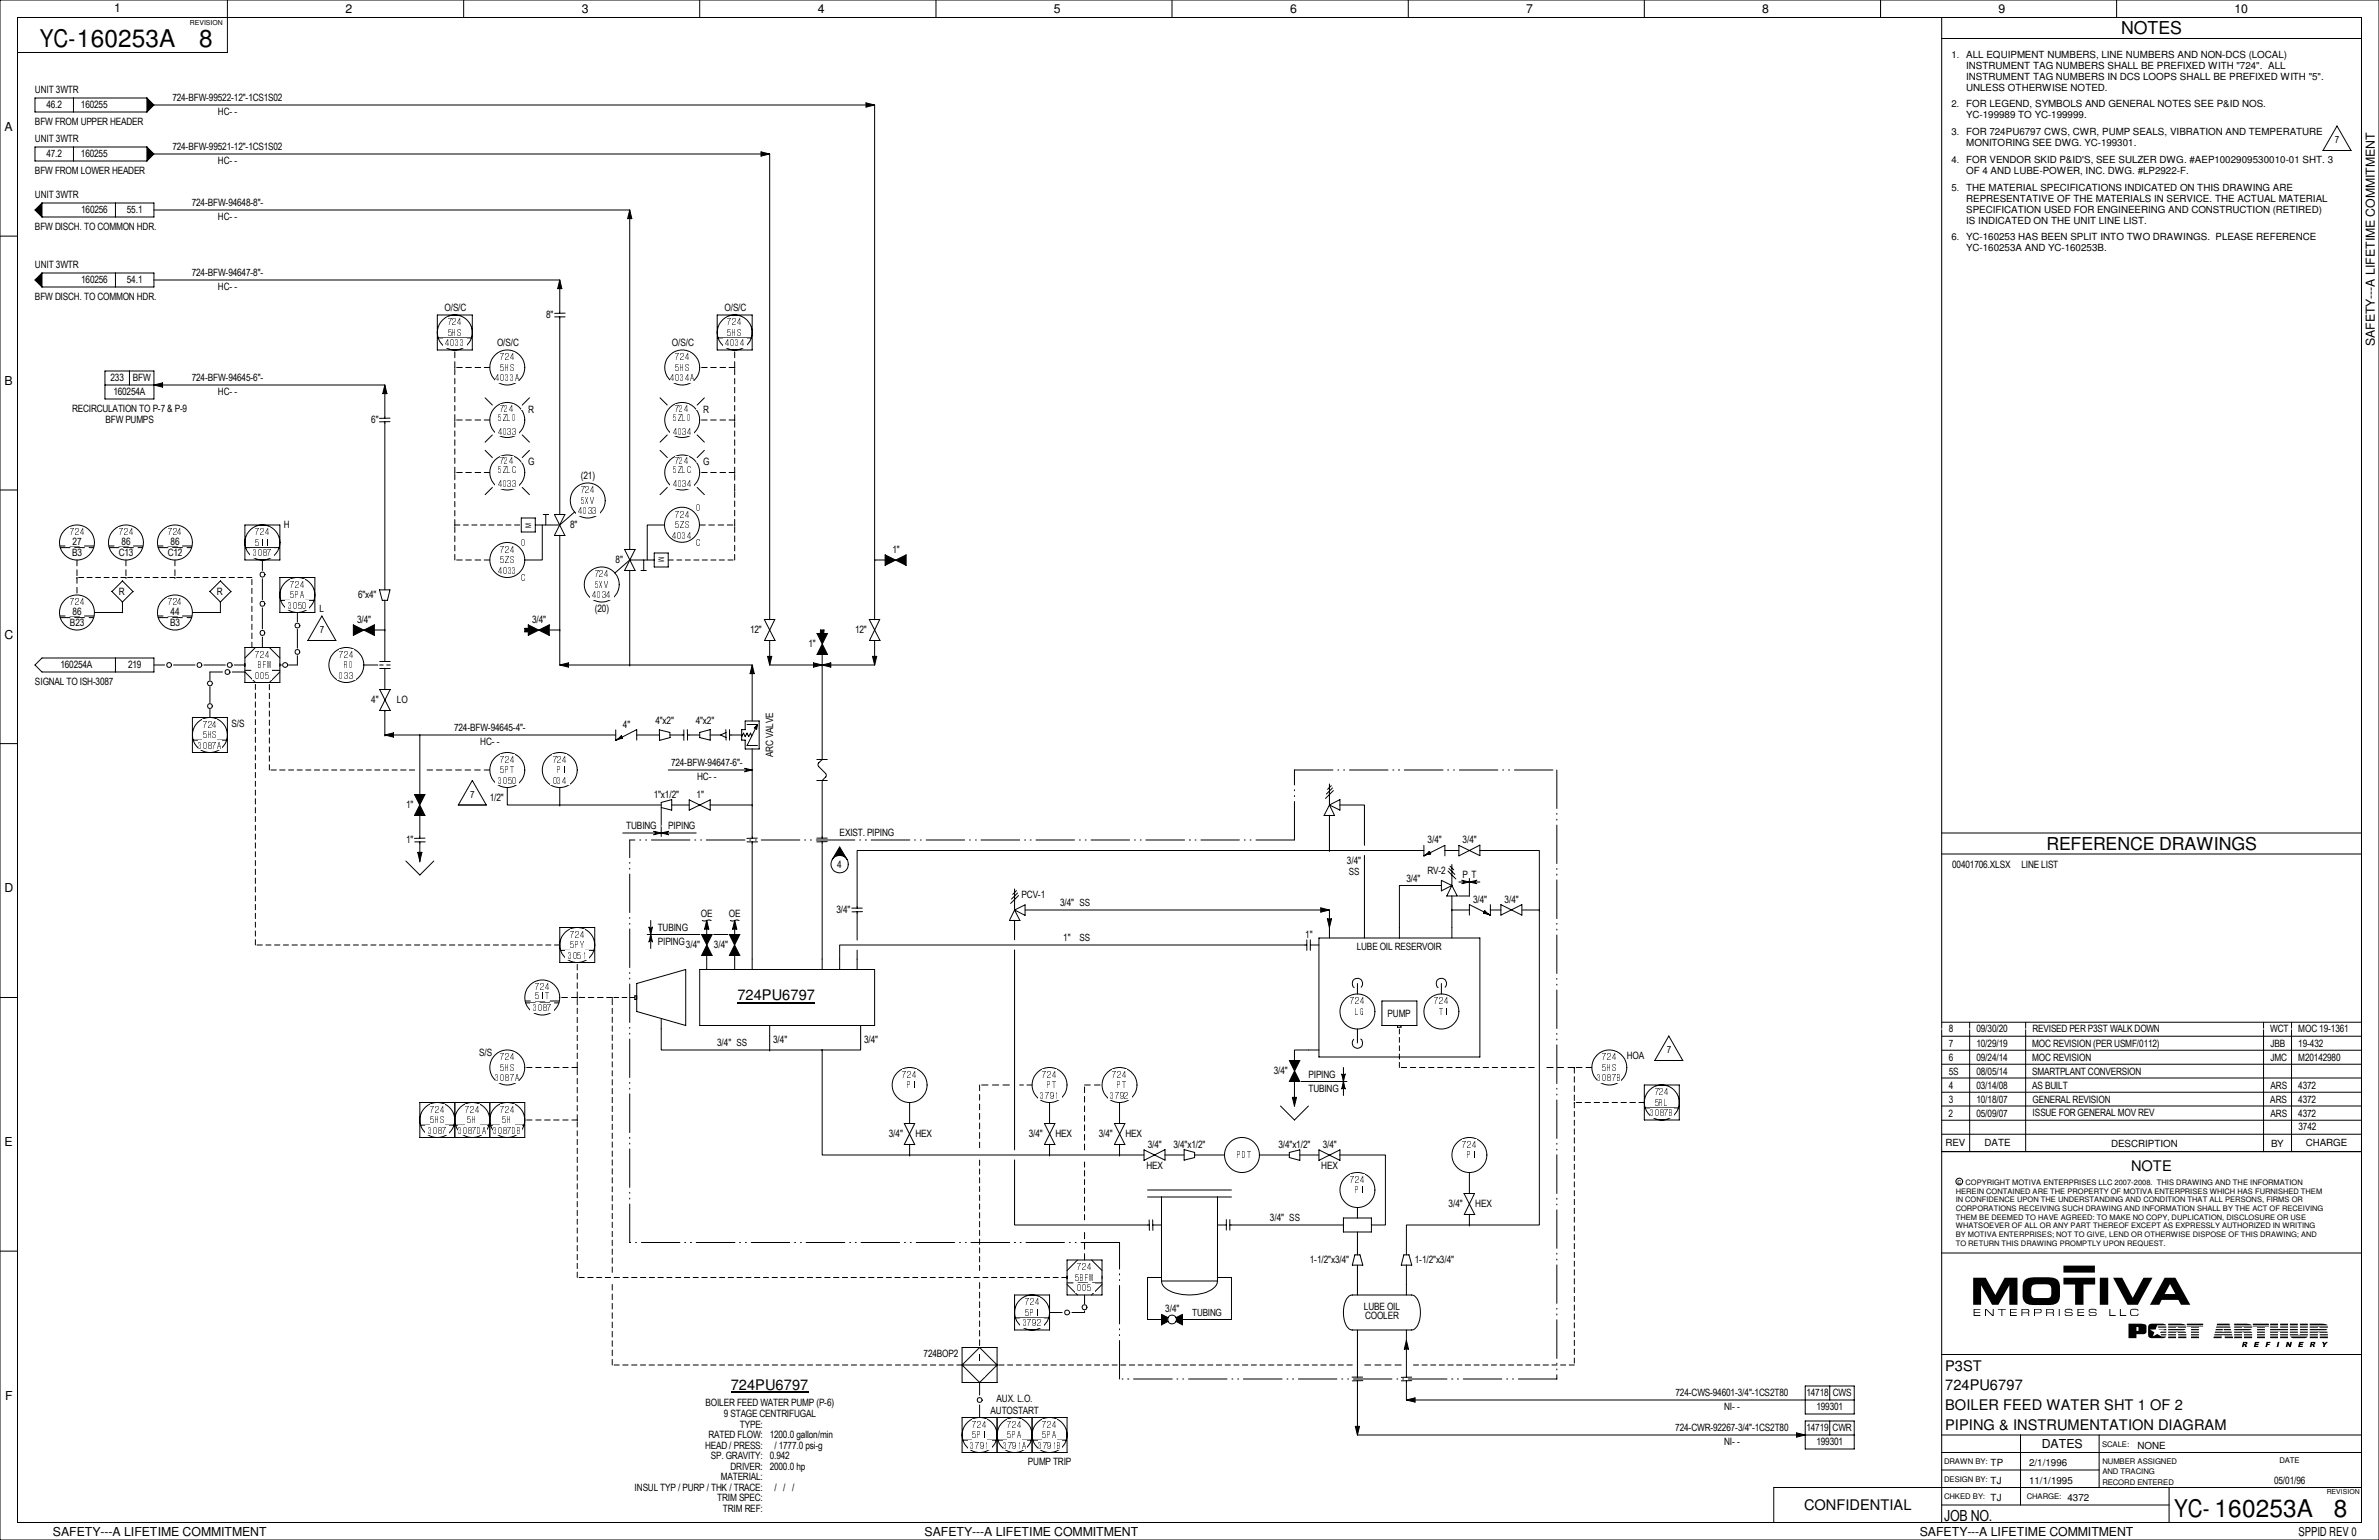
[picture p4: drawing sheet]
<svg xmlns="http://www.w3.org/2000/svg" width="432mm" height="279mm" viewBox="0 0 432 279" stroke-linecap="round" stroke-linejoin="round" font-family="sans-serif">
<defs><g id="words">
<g font-size="4.4">
<text x="7.2" y="8.6">YC-160253A</text>
<text x="36.2" y="8.5">8</text>
<text x="394.6" y="275.3">YC- 160253A</text>
<text x="423.6" y="275.2">8</text>
</g>
<g font-size="3.2">
<text x="385" y="6.2">NOTES</text>
<text x="371.4" y="154.1">REFERENCE DRAWINGS</text>
</g>
<text font-size="2.8" x="352.9" y="275.9">JOB NO.</text>
<g font-size="2.7">
<text x="133.9" y="181.5">724PU6797</text>
<text x="386.8" y="212.4">NOTE</text>
<text x="353.1" y="248.7">P3ST</text>
<text x="132.6" y="252.1">724PU6797</text>
<text x="353.1" y="252.3">724PU6797</text>
<text x="353.1" y="255.8">BOILER FEED WATER SHT 1 OF 2</text>
<text x="353.1" y="259.4">PIPING &amp; INSTRUMENTATION DIAGRAM</text>
<text x="327.4" y="274">CONFIDENTIAL</text>
</g>
<g font-size="2.2">
<text x="20.7" y="2.2">1</text>
<text x="62.7" y="2.4">2</text>
<text x="105.6" y="2.4">3</text>
<text x="148.4" y="2.4">4</text>
<text x="191.3" y="2.4">5</text>
<text x="234.1" y="2.4">6</text>
<text x="277" y="2.4">7</text>
<text x="319.9" y="2.4">8</text>
<text x="362.8" y="2.4">9</text>
<text x="405.6" y="2.4">10</text>
<text x=".8" y="23.8">A</text>
<text x="431" y="62.8" transform="rotate(-90 431 62.8)">SAFETY---A LIFETIME COMMITMENT</text>
<text x=".8" y="69.8">B</text>
<text x=".8" y="115.9">C</text>
<text x=".8" y="161.9">D</text>
<text x=".8" y="207.9">E</text>
<text x=".9" y="254">F</text>
<text x="370.6" y="262.7">DATES</text>
<text x="9.6" y="278.7">SAFETY---A LIFETIME COMMITMENT</text>
<text x="167.8" y="278.7">SAFETY---A LIFETIME COMMITMENT</text>
<text x="348.4" y="278.7">SAFETY---A LIFETIME COMMITMENT</text>
<text x="417.2" y="278.6">SPPID REV 0</text>
</g>
<g font-size="1.8">
<text x="356.9" y="10.5">ALL EQUIPMENT NUMBERS, LINE NUMBERS AND NON-DCS (LOCAL)</text>
<text x="6.3" y="16.9">UNIT 3WTR</text>
<text x="356.9" y="12.5">INSTRUMENT TAG NUMBERS SHALL BE PREFIXED WITH &quot;724&quot;. ALL</text>
<text x="356.9" y="14.5">INSTRUMENT TAG NUMBERS IN DCS LOOPS SHALL BE PREFIXED WITH &quot;5&quot;.</text>
<text x="356.9" y="16.5">UNLESS OTHERWISE NOTED.</text>
<text x="6.3" y="22.6">BFW FROM UPPER HEADER</text>
<text x="8.4" y="19.7">46.2</text>
<text x="14.7" y="19.7">160255</text>
<text x="31.3" y="18.4">724-BFW-99522-12&quot;-1CS1S02</text>
<text x="39.5" y="21">HC- -</text>
<text x="356.9" y="19.4">FOR LEGEND, SYMBOLS AND GENERAL NOTES SEE P&amp;ID NOS.</text>
<text x="356.9" y="21.4">YC-199989 TO YC-199999.</text>
<text x="6.4" y="25.8">UNIT 3WTR</text>
<text x="8.4" y="28.6">47.2</text>
<text x="14.7" y="28.6">160255</text>
<text x="31.3" y="27.3">724-BFW-99521-12&quot;-1CS1S02</text>
<text x="39.5" y="29.8">HC- -</text>
<text x="356.9" y="24.5">FOR 724PU6797 CWS, CWR, PUMP SEALS, VIBRATION AND TEMPERATURE</text>
<text x="356.9" y="26.5">MONITORING SEE DWG. YC-199301.</text>
<text x="356.9" y="29.5">FOR VENDOR SKID P&amp;ID'S, SEE SULZER DWG. #AEP1002909530010-01 SHT. 3</text>
<text x="423.8" y="26">7</text>
<text x="6.3" y="31.5">BFW FROM LOWER HEADER</text>
<text x="6.3" y="36">UNIT 3WTR</text>
<text x="356.9" y="31.5">OF 4 AND LUBE-POWER, INC. DWG. #LP2922-F.</text>
<text x="356.9" y="34.6">THE MATERIAL SPECIFICATIONS INDICATED ON THIS DRAWING ARE</text>
<text x="6.4" y="41.7">BFW DISCH. TO COMMON HDR.</text>
<text x="14.7" y="38.7">160256</text>
<text x="23" y="38.7">55.1</text>
<text x="34.8" y="37.5">724-BFW-94648-8&quot;-</text>
<text x="39.5" y="40">HC- -</text>
<text x="356.9" y="36.6">REPRESENTATIVE OF THE MATERIALS IN SERVICE. THE ACTUAL MATERIAL</text>
<text x="356.9" y="38.6">SPECIFICATION USED FOR ENGINEERING AND CONSTRUCTION (RETIRED)</text>
<text x="356.9" y="40.6">IS INDICATED ON THE UNIT LINE LIST.</text>
<text x="356.9" y="43.5">YC-160253 HAS BEEN SPLIT INTO TWO DRAWINGS. PLEASE REFERENCE</text>
<text x="356.9" y="45.5">YC-160253A AND YC-160253B.</text>
<text x="6.3" y="48.7">UNIT 3WTR</text>
<text x="14.7" y="51.4">160256</text>
<text x="23" y="51.4">54.1</text>
<text x="34.8" y="50.2">724-BFW-94647-8&quot;-</text>
<text x="39.5" y="52.7">HC- -</text>
<text x="6.3" y="54.4">BFW DISCH. TO COMMON HDR.</text>
<text x="80.7" y="56.5">O/S/C</text>
<text x="99.1" y="57.8">8&quot;</text>
<text x="131.5" y="56.5">O/S/C</text>
<text x="90.2" y="62.9">O/S/C</text>
<text x="122" y="62.9">O/S/C</text>
<text x="20.1" y="69.2">233</text>
<text x="20.6" y="71.8">160254A</text>
<text x="24.1" y="69.2">BFW</text>
<text x="34.8" y="69.2">724-BFW-94645-6&quot;-</text>
<text x="39.5" y="71.8">HC- -</text>
<text x="13.1" y="74.7">RECIRCULATION TO P-7 &amp; P-9</text>
<text x="19.1" y="76.8">BFW PUMPS</text>
<text x="67.4" y="76.8">6&quot;</text>
<text x="95.9" y="74.9">R</text>
<text x="127.6" y="74.9">R</text>
<text x="95.9" y="84.5">G</text>
<text x="105.4" y="87">(21)</text>
<text x="127.6" y="84.5">G</text>
<text x="51.5" y="95.9">H</text>
<text x="103.5" y="95.9">8&quot;</text>
<text x="13.1" y="100.9">B3</text>
<text x="13.2" y="98.8">27</text>
<text x="21.5" y="100.9">C13</text>
<text x="22.1" y="98.8">86</text>
<text x="30.4" y="100.9">C12</text>
<text x="30.9" y="98.8">86</text>
<text x="162" y="100.3">1&quot;</text>
<text x="21.6" y="107.9">R</text>
<text x="39.4" y="107.9">R</text>
<text x="111.7" y="102.2">8&quot;</text>
<text x="12.7" y="113.6">B23</text>
<text x="13.2" y="111.5">86</text>
<text x="30.9" y="113.6">B3</text>
<text x="30.9" y="111.5">44</text>
<text x="58" y="111.1">L</text>
<text x="64.8" y="113">3/4&quot;</text>
<text x="65" y="108.6">6&quot;x4&quot;</text>
<text x="96.6" y="113">3/4&quot;</text>
<text x="107.9" y="111.1">(20)</text>
<text x="58" y="114.9">7</text>
<text x="136.1" y="114.9">12&quot;</text>
<text x="146.7" y="117.5">1&quot;</text>
<text x="155.2" y="114.9">12&quot;</text>
<text x="6.3" y="124.2">SIGNAL TO ISH-3087</text>
<text x="11" y="121.3">160254A</text>
<text x="23.2" y="121.3">219</text>
<text x="42" y="131.9">S/S</text>
<text x="67.4" y="127.6">4&quot;</text>
<text x="72.1" y="127.6">LO</text>
<text x="119" y="131.4">4&quot;x2&quot;</text>
<text x="126.3" y="131.4">4&quot;x2&quot;</text>
<text x="82.4" y="132.7">724-BFW-94645-4&quot;-</text>
<text x="87.2" y="135.3">HC- -</text>
<text x="113.1" y="132.1">4&quot;</text>
<text x="140.3" y="137.4" transform="rotate(-90 140.3 137.4)">ARC VALVE</text>
<text x="121.8" y="139.1">724-BFW-94647-6&quot;-</text>
<text x="126.5" y="141.6">HC- -</text>
<text x="73.7" y="146.7">1&quot;</text>
<text x="85.3" y="144.8">7</text>
<text x="88.9" y="145.4">1/2&quot;</text>
<text x="118.7" y="144.8">1&quot;x1/2&quot;</text>
<text x="126.4" y="144.8">1&quot;</text>
<text x="73.7" y="153">1&quot;</text>
<text x="113.7" y="150.5">TUBING</text>
<text x="121.3" y="150.5">PIPING</text>
<text x="152.4" y="151.8">EXIST. PIPING</text>
<text x="259.1" y="153">3/4&quot;</text>
<text x="265.5" y="153">3/4&quot;</text>
<text x="152" y="157.4">4</text>
<text x="244.5" y="156.8">3/4&quot;</text>
<text x="244.8" y="158.7">SS</text>
<text x="255.3" y="160">3/4&quot;</text>
<text x="259.1" y="158.5">RV-2</text>
<text x="265.4" y="159.4">P T</text>
<text x="354.3" y="157.5">00401706.XLSX</text>
<text x="366.9" y="157.5">LINE LIST</text>
<text x="127.2" y="166.4">OE</text>
<text x="132.3" y="166.4">OE</text>
<text x="151.8" y="165.7">3/4&quot;</text>
<text x="185.4" y="163">PCV-1</text>
<text x="192.4" y="164.5">3/4&quot; SS</text>
<text x="267.4" y="163.8">3/4&quot;</text>
<text x="273.1" y="163.8">3/4&quot;</text>
<text x="119.4" y="171.4">PIPING</text>
<text x="119.4" y="168.9">TUBING</text>
<text x="124.5" y="172.1">3/4&quot;</text>
<text x="129.6" y="172.1">3/4&quot;</text>
<text x="193" y="170.8">1&quot;</text>
<text x="195.9" y="170.8">SS</text>
<text x="236.9" y="170.2">1&quot;</text>
<text x="246.3" y="172.4">LUBE OIL RESERVOIR</text>
<text x="251.8" y="184.5">PUMP</text>
<text x="87" y="191.6">S/S</text>
<text x="130.2" y="189.9">3/4&quot; SS</text>
<text x="140.3" y="189.2">3/4&quot;</text>
<text x="156.8" y="189.2">3/4&quot;</text>
<text x="302.5" y="191.1">7</text>
<text x="353.7" y="189.9">7</text>
<text x="353.7" y="187.3">8</text>
<text x="358.7" y="189.9">10/29/19</text>
<text x="358.7" y="187.3">09/30/20</text>
<text x="368.9" y="189.9">MOC REVISION (PER USMF/0112)</text>
<text x="368.9" y="187.3">REVISED PER P3ST WALK DOWN</text>
<text x="412.1" y="187.3">WCT</text>
<text x="412.1" y="189.9">JBB</text>
<text x="417.2" y="189.9">19-432</text>
<text x="417.2" y="187.3">MOC 19-1361</text>
<text x="231.2" y="194.9">3/4&quot;</text>
<text x="237.5" y="195.6">PIPING</text>
<text x="295.3" y="192.2">HOA</text>
<text x="353.7" y="197.5">4</text>
<text x="353.7" y="195">5S</text>
<text x="353.7" y="192.4">6</text>
<text x="358.7" y="197.5">03/14/08</text>
<text x="358.7" y="195">08/05/14</text>
<text x="358.7" y="192.4">09/24/14</text>
<text x="368.9" y="197.5">AS BUILT</text>
<text x="368.9" y="195">SMARTPLANT CONVERSION</text>
<text x="368.9" y="192.4">MOC REVISION</text>
<text x="412.1" y="197.5">ARS</text>
<text x="412.1" y="192.4">JMC</text>
<text x="417.2" y="197.5">4372</text>
<text x="417.2" y="192.4">M20142980</text>
<text x="237.5" y="198.1">TUBING</text>
<text x="353.7" y="202.6">2</text>
<text x="353.7" y="200.1">3</text>
<text x="358.7" y="200.1">10/18/07</text>
<text x="358.7" y="202.6">05/09/07</text>
<text x="368.9" y="200.1">GENERAL REVISION</text>
<text x="368.9" y="202.6">ISSUE FOR GENERAL MOV REV</text>
<text x="412.1" y="200.1">ARS</text>
<text x="412.1" y="202.6">ARS</text>
<text x="417.2" y="202.6">4372</text>
<text x="417.2" y="200.1">4372</text>
<text x="161.3" y="206.4">3/4&quot;</text>
<text x="166.2" y="206.4">HEX</text>
<text x="186.7" y="206.4">3/4&quot;</text>
<text x="191.6" y="206.4">HEX</text>
<text x="199.4" y="206.4">3/4&quot;</text>
<text x="204.3" y="206.4">HEX</text>
<text x="208.3" y="208.3">3/4&quot;</text>
<text x="213" y="208.3">3/4&quot;x1/2&quot;</text>
<text x="232" y="208.3">3/4&quot;x1/2&quot;</text>
<text x="240.1" y="208.3">3/4&quot;</text>
<text x="353.1" y="208">REV</text>
<text x="360.2" y="207.9">DATE</text>
<text x="383.2" y="208">DESCRIPTION</text>
<text x="412.2" y="208">BY</text>
<text x="417.2" y="205.1">3742</text>
<text x="418.5" y="208">CHARGE</text>
<text x="208.1" y="212.1">HEX</text>
<text x="239.8" y="212.1">HEX</text>
<text x="230.5" y="221.6">3/4&quot; SS</text>
<text x="262.9" y="219.1">3/4&quot;</text>
<text x="267.8" y="219.1">HEX</text>
<text x="237.7" y="229.2">1-1/2&quot;x3/4&quot;</text>
<text x="256.8" y="229.2">1-1/2&quot;x3/4&quot;</text>
<text x="211.5" y="238.1">3/4&quot;</text>
<text x="216.4" y="238.8">TUBING</text>
<text x="247.6" y="237.7">LUBE OIL</text>
<text x="247.8" y="239.4">COOLER</text>
<text x="167.6" y="246.2">724BOP2</text>
<text x="128.1" y="255.1">BOILER FEED WATER PUMP (P-6)</text>
<text x="131.4" y="257.1">9 STAGE CENTRIFUGAL</text>
<text x="179.8" y="256.5">AUTOSTART</text>
<text x="180.9" y="254.4">AUX. L.O.</text>
<text x="304.1" y="253.4">724-CWS-94601-3/4&quot;-1CS2T80</text>
<text x="312.9" y="255.9">NI- -</text>
<text x="327.9" y="253.4">14718</text>
<text x="329.7" y="255.9">199301</text>
<text x="332.7" y="253.4">CWS</text>
<text x="128" y="262.9">HEAD / PRESS:</text>
<text x="128.6" y="261">RATED FLOW: 1200.0 gallon/min</text>
<text x="134.3" y="259.1">TYPE:</text>
<text x="140.5" y="262.9">/ 1777.0 psi-g</text>
<text x="304.1" y="259.7">724-CWR-92267-3/4&quot;-1CS2T80</text>
<text x="312.9" y="262.3">NI- -</text>
<text x="327.9" y="259.7">14719</text>
<text x="329.7" y="262.3">199301</text>
<text x="332.6" y="259.7">CWR</text>
<text x="388" y="262.8">NONE</text>
<text x="129" y="264.8">SP. GRAVITY: 0.942</text>
<text x="130.8" y="268.6">MATERIAL:</text>
<text x="132.6" y="266.7">DRIVER: 2000.0 hp</text>
<text x="186.6" y="265.9">PUMP TRIP</text>
<text x="361.3" y="266">TP</text>
<text x="361.3" y="269.2">TJ</text>
<text x="368.3" y="266">2/1/1996</text>
<text x="368.3" y="269.2">11/1/1995</text>
<text x="412.7" y="269.2">05/01/96</text>
<text x="115.2" y="270.5">INSUL TYP / PURP / THK / TRACE:</text>
<text x="130.2" y="272.4">TRIM SPEC:</text>
<text x="131.2" y="274.3">TRIM REF:</text>
<text x="140.5" y="270.5">/ / /</text>
<text x="361.3" y="272.4">TJ</text>
<text x="375.3" y="272.4">4372</text>
</g>
<g font-size="1.7">
<text x="354.2" y="10.5">1.</text>
<text x="354.2" y="19.3">2.</text>
<text x="354.2" y="24.4">3.</text>
<text x="354.2" y="29.5">4.</text>
<text x="354.2" y="34.6">5.</text>
<text x="354.2" y="43.5">6.</text>
<text x="81.2" y="59.1">724</text>
<text x="132" y="59.1">724</text>
<text x="80.8" y="62.9">4033</text>
<text x="81.2" y="61">5HS</text>
<text x="90.8" y="65.4">724</text>
<text x="122.5" y="65.4">724</text>
<text x="131.6" y="62.9">4034</text>
<text x="132" y="61">5HS</text>
<text x="89.9" y="69.2">4033A</text>
<text x="90.8" y="67.3">5HS</text>
<text x="121.7" y="69.2">4034A</text>
<text x="122.5" y="67.3">5HS</text>
<text x="90.4" y="76.4">5ZLO</text>
<text x="90.7" y="74.7">724</text>
<text x="122.1" y="76.4">5ZLO</text>
<text x="122.5" y="74.7">724</text>
<text x="90.4" y="78.9">4033</text>
<text x="122.1" y="78.9">4034</text>
<text x="90.4" y="88.4">4033</text>
<text x="90.4" y="85.9">5ZLC</text>
<text x="90.7" y="84.2">724</text>
<text x="105.4" y="89.5">724</text>
<text x="122.1" y="88.4">4034</text>
<text x="122.1" y="85.9">5ZLC</text>
<text x="122.5" y="84.2">724</text>
<text x="105" y="93.3">4033</text>
<text x="105.4" y="91.4">5XV</text>
<text x="122.5" y="95.8">5ZS</text>
<text x="122.5" y="93.9">724</text>
<text x="126.3" y="92.7">O</text>
<text x="12.7" y="97.2">724</text>
<text x="21.5" y="97.2">724</text>
<text x="30.4" y="97.2">724</text>
<text x="45.9" y="101">3087</text>
<text x="46.3" y="97.2">724</text>
<text x="46.3" y="99.1">5II</text>
<text x="90.8" y="100.3">724</text>
<text x="94.6" y="99.1">O</text>
<text x="122" y="97.7">4034</text>
<text x="126.3" y="99">C</text>
<text x="52.7" y="106.7">724</text>
<text x="90.3" y="104.1">4033</text>
<text x="90.8" y="102.2">5ZS</text>
<text x="94.6" y="105.4">C</text>
<text x="107.9" y="104.8">724</text>
<text x="107.9" y="106.6">5XV</text>
<text x="12.7" y="109.9">724</text>
<text x="30.4" y="109.9">724</text>
<text x="52.2" y="110.5">3050</text>
<text x="52.7" y="108.6">5PA</text>
<text x="107.5" y="108.5">4034</text>
<text x="46.3" y="119.4">724</text>
<text x="61.6" y="119.4">724</text>
<text x="46.3" y="123.2">005</text>
<text x="46.8" y="121.3">BFW</text>
<text x="61.6" y="123.1">033</text>
<text x="62.4" y="121.2">RO</text>
<text x="35.9" y="135.9">3087A</text>
<text x="36.8" y="132.1">724</text>
<text x="36.8" y="134">5HS</text>
<text x="90.3" y="142.2">3050</text>
<text x="90.8" y="138.4">724</text>
<text x="90.8" y="140.3">5PT</text>
<text x="100.3" y="138.4">724</text>
<text x="100.3" y="142.2">034</text>
<text x="101.2" y="140.3">PI</text>
<text x="103" y="174">3051</text>
<text x="103.5" y="170.2">724</text>
<text x="103.5" y="172.1">5PY</text>
<text x="97.1" y="179.7">724</text>
<text x="96.7" y="183.5">3087</text>
<text x="97.1" y="181.3">5IT</text>
<text x="245.1" y="182.2">724</text>
<text x="246" y="184.1">LG</text>
<text x="260.3" y="182.2">724</text>
<text x="261.2" y="184.1">TI</text>
<text x="89.9" y="196.2">3087A</text>
<text x="90.8" y="192.4">724</text>
<text x="90.8" y="194.3">5HS</text>
<text x="163.8" y="195.6">724</text>
<text x="164.7" y="197.5">PI</text>
<text x="189.2" y="195.6">724</text>
<text x="190.1" y="197.5">PT</text>
<text x="201.9" y="195.6">724</text>
<text x="202.8" y="197.5">PT</text>
<text x="289.9" y="196.2">3087B</text>
<text x="290.8" y="192.4">724</text>
<text x="290.8" y="194.3">5HS</text>
<text x="78.1" y="201.9">724</text>
<text x="78.1" y="203.8">5HS</text>
<text x="84.4" y="201.9">724</text>
<text x="84.8" y="203.8">5H</text>
<text x="90.8" y="201.9">724</text>
<text x="91.2" y="203.8">5H</text>
<text x="188.8" y="199.4">3791</text>
<text x="201.5" y="199.4">3792</text>
<text x="299.5" y="202.6">3087B</text>
<text x="300.3" y="198.8">724</text>
<text x="300.3" y="200.7">5RL</text>
<text x="77.6" y="205.7">3087</text>
<text x="83.1" y="205.7">3087DA</text>
<text x="89.5" y="205.7">3087DB</text>
<text x="265.4" y="208.3">724</text>
<text x="224.6" y="210.2">PDT</text>
<text x="245.1" y="214.6">724</text>
<text x="266.3" y="210.2">PI</text>
<text x="246" y="216.5">PI</text>
<text x="195.1" y="232.4">5BFW</text>
<text x="195.5" y="230.5">724</text>
<text x="186" y="236.9">724</text>
<text x="186" y="238.8">5PI</text>
<text x="195.5" y="234.3">005</text>
<text x="185.6" y="240.7">3792</text>
<text x="177.4" y="247">I</text>
<text x="176.1" y="262.9">3791</text>
<text x="176.5" y="259.1">724</text>
<text x="176.5" y="261">5PI</text>
<text x="182" y="262.9">3791A</text>
<text x="182.8" y="259.1">724</text>
<text x="182.8" y="261">5PA</text>
<text x="188.3" y="262.9">3791B</text>
<text x="189.2" y="259.1">724</text>
<text x="189.2" y="261">5PA</text>
</g>
<g font-size="1.4">
<text x="96.4" y="95.7" transform="rotate(-90 96.4 95.7)">M</text>
<text x="119.5" y="101.1" transform="rotate(90 119.5 101.1)">M</text>
<text x="355.3" y="214.8">c COPYRIGHT MOTIVA ENTERPRISES LLC 2007-2008. THIS DRAWING AND THE INFORMATION</text>
<text x="355" y="216.6">HEREIN CONTAINED ARE THE PROPERTY OF MOTIVA ENTERPRISES WHICH HAS FURNISHED THEM</text>
<text x="355" y="218.1">IN CONFIDENCE UPON THE UNDERSTANDING AND CONDITION THAT ALL PERSONS, FIRMS OR</text>
<text x="355" y="219.7">CORPORATIONS RECEIVING SUCH DRAWING AND INFORMATION SHALL BY THE ACT OF RECEIVING</text>
<text x="355" y="221.3">THEM BE DEEMED TO HAVE AGREED: TO MAKE NO COPY, DUPLICATION, DISCLOSURE OR USE</text>
<text x="355" y="222.9">WHATSOEVER OF ALL OR ANY PART THEREOF EXCEPT AS EXPRESSLY AUTHORIZED IN WRITING</text>
<text x="355" y="224.5">BY MOTIVA ENTERPRISES; NOT TO GIVE, LEND OR OTHERWISE DISPOSE OF THIS DRAWING; AND</text>
<text x="355" y="226.1">TO RETURN THIS DRAWING PROMPTLY UPON REQUEST.</text>
<text x="381.6" y="262.6">SCALE:</text>
<text x="352.9" y="265.7">DRAWN BY:</text>
<text x="352.9" y="268.9">DESIGN BY:</text>
<text x="381.6" y="267.5">AND TRACING</text>
<text x="381.6" y="269.4">RECORD ENTERED</text>
<text x="381.6" y="265.6">NUMBER ASSIGNED</text>
<text x="413.7" y="265.4">DATE</text>
<text x="352.9" y="272">CHKED BY:</text>
<text x="367.9" y="272">CHARGE:</text>
</g>
<g font-size="1.3">
<text x="34.5" y="4.5">REVISION</text>
<text x="422.3" y="271.1">REVISION</text>
</g>
</g></defs>
<g fill="none" stroke="#000" stroke-width=".18">
<path d="M79.4 57.1h6.3v6.4h-6.3zM79.5 61.3h6.1M115.6 178.4l8.9-2.5v10.2l-8.9-2.6zM127 175.9h31.7v10.2h-31.7zM239.4 170.2h29.2v21.6h-29.2zM250.8 181.6h6.4v4.5h-6.4zM254 191.8h.1"/>
<circle cx="82.6" cy="60.3" r="3.2"/>
</g>
<g fill="#fff">
<path d="M81.2 57.5h2.7v1.8h-2.7z" fill-rule="evenodd"/>
<path d="M80.4 61.3h4.3v1.8h-4.3z" fill-rule="evenodd"/>
<path d="M81.2 59.4h2.7v1.8h-2.7z" fill-rule="evenodd"/>
</g>
<g fill="none" stroke="#000" stroke-width=".18">
<path d="M19.8 99.1h.9M19.8 99.4h1.8M21.6 99.1h1.7M22.4 99.4h1.8M24.2 99.1h1.8M25.1 99.4h.8"/>
<circle cx="22.9" cy="98.4" r="3.2"/>
</g>
<g fill="#fff">
<path d="M21.5 95.6h2.7v1.8h-2.7z" fill-rule="evenodd"/>
<path d="M22 99.4h1.7v1.8h-1.7z" fill-rule="evenodd"/>
<path d="M21.5 97.3h2.7v1.7h-2.7z" fill-rule="evenodd"/>
</g>
<path d="M174.6 244.5h6.4v6.3h-6.4zM174.6 247.6l3.2-3.1 3.2 3.1-3.2 3.2zM174.8 247.6h6.2" fill="none" stroke="#000" stroke-width=".18"/>
<g fill="#fff">
<path d="M176.9 248h1.8v1.8h-1.8z" fill-rule="evenodd"/>
<path d="M177.4 245.5h.8v1.7h-.8z" fill-rule="evenodd"/>
</g>
<g fill="none" stroke="#000" stroke-width=".18">
<path d="M298.4 196.8h6.4v6.4h-6.4zM298.6 201h6.1"/>
<circle cx="301.6" cy="200" r="3.2"/>
</g>
<g fill="#fff">
<path d="M300.3 197.2h2.6v1.8h-2.6z" fill-rule="evenodd"/>
<path d="M299.5 201h4.3v1.8h-4.3z" fill-rule="evenodd"/>
<path d="M300.3 199.1h2.6v1.8h-2.6z" fill-rule="evenodd"/>
</g>
<g fill="none" stroke="#000" stroke-width=".18">
<path d="M76.2 200h6.3v6.4h-6.3zM76.3 204.1h6.1"/>
<circle cx="79.4" cy="203.2" r="3.2"/>
</g>
<g fill="#fff">
<path d="M78.1 200.4h2.6v1.8h-2.6z" fill-rule="evenodd"/>
<path d="M77.2 204.2h4.3v1.8h-4.3z" fill-rule="evenodd"/>
<path d="M78.1 202.3h2.6v1.8h-2.6z" fill-rule="evenodd"/>
</g>
<g fill="none" stroke="#000" stroke-width=".18">
<path d="M82.5 200h6.4v6.4h-6.4zM82.7 204.1h6.1"/>
<circle cx="85.7" cy="203.2" r="3.2"/>
</g>
<g fill="#fff">
<path d="M84.4 200.4h2.6v1.8h-2.6z" fill-rule="evenodd"/>
<path d="M83.1 204.2h5.2v1.8h-5.2z" fill-rule="evenodd"/>
<path d="M84.4 202.3h2.6v1.8h-2.6z" fill-rule="evenodd"/>
</g>
<g fill="none" stroke="#000" stroke-width=".18">
<path d="M88.9 200h6.3v6.4h-6.3zM89 204.1h6.1"/>
<circle cx="92.1" cy="203.2" r="3.2"/>
</g>
<g fill="#fff">
<path d="M90.8 200.4h2.6v1.8h-2.6z" fill-rule="evenodd"/>
<path d="M89.5 204.2h5.2v1.8h-5.2z" fill-rule="evenodd"/>
<path d="M90.8 202.3h2.6v1.8h-2.6z" fill-rule="evenodd"/>
</g>
<g fill="none" stroke="#000" stroke-width=".18">
<path d="M184.1 234.9h6.4v6.4h-6.4zM184.3 239.1h6.1"/>
<circle cx="187.3" cy="238.1" r="3.2"/>
</g>
<g fill="#fff">
<path d="M186 235.3h2.6v1.8h-2.6z" fill-rule="evenodd"/>
<path d="M185.2 239.1h4.3v1.8h-4.3z" fill-rule="evenodd"/>
<path d="M186 237.2h2.6v1.8h-2.6z" fill-rule="evenodd"/>
</g>
<path d="M193.7 233l1.9 1.9M193.7 228.6h6.3v6.3h-6.3zM193.7 232.7h1.1M195.6 228.6l-1.9 1.9M195.7 232.7h1.7M198.1 228.6l1.9 1.9M198.3 232.7h1.7M200 233l-1.9 1.9" fill="none" stroke="#000" stroke-width=".18"/>
<g fill="#fff">
<path d="M195.5 229h2.7v1.8h-2.7z" fill-rule="evenodd"/>
<path d="M195.1 232.8h3.5v1.8h-3.5z" fill-rule="evenodd"/>
<path d="M195.1 230.9h3.5v1.8h-3.5z" fill-rule="evenodd"/>
</g>
<g fill="none" stroke="#000" stroke-width=".18">
<path d="M50.8 104.8h6.3v6.3h-6.3zM50.9 108.9h6.1"/>
<circle cx="54" cy="108" r="3.2"/>
</g>
<g fill="#fff">
<path d="M52.7 105.2h2.6v1.7h-2.6z" fill-rule="evenodd"/>
<path d="M51.8 109h4.3v1.7h-4.3z" fill-rule="evenodd"/>
<path d="M52.7 107.1h2.6v1.7h-2.6z" fill-rule="evenodd"/>
</g>
<g fill="none" stroke="#000" stroke-width=".18">
<path d="M95.3 181.6h1M95.4 181.9h1.8M97.2 181.6h1.7M98 181.9h1.8M99.8 181.6h1.7M100.6 181.9h.9"/>
<circle cx="98.4" cy="181" r="3.2"/>
</g>
<g fill="#fff">
<path d="M97.1 178.2h2.6v1.8h-2.6z" fill-rule="evenodd"/>
<path d="M96.3 182h4.3v1.8h-4.3z" fill-rule="evenodd"/>
<path d="M97.1 179.8h2.6v1.8h-2.6z" fill-rule="evenodd"/>
</g>
<g fill="none" stroke="#000" stroke-width=".18">
<path d="M10.9 99.1h.9M10.9 99.4h1.8M12.7 99.1h1.7M13.5 99.4h1.8M15.3 99.1h1.8M16.2 99.4h.8M94.6 94h2.6v2.5h-2.6zM97.2 95.2h4.4M100.6 93.3h1.9l-1.9 3.9h1.9z"/>
<circle cx="14" cy="98.4" r="3.2"/>
</g>
<g fill="#fff">
<path d="M12.7 95.6h2.6v1.8h-2.6z" fill-rule="evenodd"/>
<path d="M13.1 99.4h1.8v1.8h-1.8z" fill-rule="evenodd"/>
<path d="M12.7 97.3h2.6v1.7h-2.6z" fill-rule="evenodd"/>
</g>
<g fill="none" stroke="#000" stroke-width=".18">
<path d="M44.4 95.2h6.4v6.4h-6.4zM44.6 99.4h6.1"/>
<circle cx="47.6" cy="98.4" r="3.2"/>
</g>
<g fill="#fff">
<path d="M46.3 95.6h2.6v1.8h-2.6z" fill-rule="evenodd"/>
<path d="M45.5 99.4h4.3v1.8h-4.3z" fill-rule="evenodd"/>
<path d="M46.3 97.5h2.6v1.8h-2.6z" fill-rule="evenodd"/>
</g>
<g fill="none" stroke="#000" stroke-width=".18">
<path d="M130.2 57.1h6.3v6.4h-6.3zM130.3 61.3h6.1"/>
<circle cx="133.4" cy="60.3" r="3.2"/>
</g>
<g fill="#fff">
<path d="M132 57.5h2.7v1.8h-2.7z" fill-rule="evenodd"/>
<path d="M131.2 61.3h4.3v1.8h-4.3z" fill-rule="evenodd"/>
<path d="M132 59.4h2.7v1.8h-2.7z" fill-rule="evenodd"/>
</g>
<g fill="none" stroke="#000" stroke-width=".18">
<path d="M28.7 99.1h.9M28.7 99.4h1.8M30.5 99.1h1.7M31.3 99.4h1.8M33.1 99.1h1.7M34 99.4h.8"/>
<circle cx="31.7" cy="98.4" r="3.2"/>
</g>
<g fill="#fff">
<path d="M30.4 95.6h2.7v1.8h-2.7z" fill-rule="evenodd"/>
<path d="M30.9 99.4h1.7v1.8h-1.7z" fill-rule="evenodd"/>
<path d="M30.4 97.3h2.7v1.7h-2.7z" fill-rule="evenodd"/>
</g>
<circle cx="92.1" cy="193.7" r="3.2" fill="none" stroke="#000" stroke-width=".18"/>
<g fill="#fff">
<path d="M90.8 190.9h2.6v1.8h-2.6z" fill-rule="evenodd"/>
<path d="M89.9 194.7h4.3v1.8h-4.3z" fill-rule="evenodd"/>
<path d="M90.8 192.8h2.6v1.8h-2.6z" fill-rule="evenodd"/>
</g>
<circle cx="92.1" cy="66.7" r="3.2" fill="none" stroke="#000" stroke-width=".18"/>
<g fill="#fff">
<path d="M90.8 63.9h2.6v1.8h-2.6z" fill-rule="evenodd"/>
<path d="M89.9 67.7h4.3v1.8h-4.3z" fill-rule="evenodd"/>
<path d="M90.8 65.8h2.6v1.8h-2.6z" fill-rule="evenodd"/>
</g>
<g fill="none" stroke="#000" stroke-width=".18">
<path d="M34.9 130.2h6.4v6.3h-6.4zM35.1 134.3h6"/>
<circle cx="38.1" cy="133.4" r="3.2"/>
</g>
<g fill="#fff">
<path d="M36.8 130.6h2.6v1.7h-2.6z" fill-rule="evenodd"/>
<path d="M35.9 134.4h4.4v1.7h-4.4z" fill-rule="evenodd"/>
<path d="M36.8 132.5h2.6v1.7h-2.6z" fill-rule="evenodd"/>
</g>
<circle cx="123.8" cy="66.7" r="3.2" fill="none" stroke="#000" stroke-width=".18"/>
<g fill="#fff">
<path d="M122.5 63.9h2.6v1.8h-2.6z" fill-rule="evenodd"/>
<path d="M121.7 67.7h4.3v1.8h-4.3z" fill-rule="evenodd"/>
<path d="M122.5 65.8h2.6v1.8h-2.6z" fill-rule="evenodd"/>
</g>
<g fill="none" stroke="#000" stroke-width=".18">
<path d="M101.6 168.3h6.3v6.3h-6.3zM101.7 172.4h6.1"/>
<circle cx="104.8" cy="171.5" r="3.2"/>
</g>
<g fill="#fff">
<path d="M103.5 168.7h2.6v1.7h-2.6z" fill-rule="evenodd"/>
<path d="M102.6 172.5h4.3v1.7h-4.3z" fill-rule="evenodd"/>
<path d="M103.5 170.6h2.6v1.7h-2.6z" fill-rule="evenodd"/>
</g>
<circle cx="292.1" cy="193.7" r="3.2" fill="none" stroke="#000" stroke-width=".18"/>
<g fill="#fff">
<path d="M290.8 190.9h2.6v1.8h-2.6z" fill-rule="evenodd"/>
<path d="M289.9 194.7h4.4v1.8h-4.4z" fill-rule="evenodd"/>
<path d="M290.8 192.8h2.6v1.8h-2.6z" fill-rule="evenodd"/>
</g>
<g fill="none" stroke="#000" stroke-width=".18">
<path d="M119.8 72.2l1.3 1.3M121.1 78.9l-1.3 1.3M126.5 78.9l1.3 1.3M127.8 72.2l-1.3 1.3"/>
<circle cx="123.8" cy="76.2" r="3.2"/>
</g>
<g fill="#fff">
<path d="M122.5 73.3h2.5v1.7h-2.5z" fill-rule="evenodd"/>
<path d="M121.7 77.4h4.2v1.7h-4.2z" fill-rule="evenodd"/>
<path d="M122.1 74.9h3.4v1.7h-3.4z" fill-rule="evenodd"/>
</g>
<path d="M126.4 74.3h1.3M127 73.7v1.3" fill="none" stroke="#fff" stroke-width=".18"/>
<g fill="none" stroke="#000" stroke-width=".18">
<path d="M174.6 257.2h6.4v6.3h-6.4zM174.8 261.3h6"/>
<circle cx="177.8" cy="260.4" r="3.2"/>
</g>
<g fill="#fff">
<path d="M176.5 257.6h2.6v1.7h-2.6z" fill-rule="evenodd"/>
<path d="M175.6 261.4h4.4v1.7h-4.4z" fill-rule="evenodd"/>
<path d="M176.5 259.5h2.6v1.7h-2.6z" fill-rule="evenodd"/>
</g>
<g fill="none" stroke="#000" stroke-width=".18">
<path d="M88.1 72.2l1.3 1.3M89.4 78.9l-1.3 1.3M94.8 78.9l1.3 1.3M96.1 72.2l-1.3 1.3M98.6 93.3h.9M99.1 93.3v1.9"/>
<circle cx="92.1" cy="76.2" r="3.2"/>
</g>
<g fill="#fff">
<path d="M90.7 73.3h2.6v1.7h-2.6z" fill-rule="evenodd"/>
<path d="M90 77.4h4.2v1.7h-4.2z" fill-rule="evenodd"/>
<path d="M90.4 74.9h3.4v1.7h-3.4z" fill-rule="evenodd"/>
</g>
<path d="M94.6 74.3h1.3M95.2 73.7v1.3" fill="none" stroke="#fff" stroke-width=".18"/>
<g fill="none" stroke="#000" stroke-width=".18">
<path d="M187.3 257.2h6.4v6.3h-6.4zM187.5 261.3h6"/>
<circle cx="190.5" cy="260.4" r="3.2"/>
</g>
<g fill="#fff">
<path d="M189.2 257.6h2.6v1.7h-2.6z" fill-rule="evenodd"/>
<path d="M188.3 261.4h4.4v1.7h-4.4z" fill-rule="evenodd"/>
<path d="M189.2 259.5h2.6v1.7h-2.6z" fill-rule="evenodd"/>
</g>
<g fill="none" stroke="#000" stroke-width=".18">
<path d="M181 257.2h6.3v6.3h-6.3zM181.1 261.3h6.1"/>
<circle cx="184.2" cy="260.4" r="3.2"/>
</g>
<g fill="#fff">
<path d="M182.8 257.6h2.7v1.7h-2.7z" fill-rule="evenodd"/>
<path d="M182 261.4h4.3v1.7h-4.3z" fill-rule="evenodd"/>
<path d="M182.8 259.5h2.7v1.7h-2.7z" fill-rule="evenodd"/>
</g>
<g fill="none" stroke="#000" stroke-width=".18">
<path d="M119.8 81.7l1.3 1.3M121.1 88.4l-1.3 1.3M126.5 88.4l1.3 1.3M127.8 81.7l-1.3 1.3"/>
<circle cx="123.8" cy="85.7" r="3.2"/>
</g>
<g fill="#fff">
<path d="M122.5 82.8h2.5v1.7h-2.5z" fill-rule="evenodd"/>
<path d="M121.7 87h4.2v1.6h-4.2z" fill-rule="evenodd"/>
<path d="M122.1 84.5h3.4v1.6h-3.4z" fill-rule="evenodd"/>
</g>
<g fill="none" stroke="#000" stroke-width=".18">
<path d="M28.7 111.8h.9M28.7 112.1h1.8M30.5 111.8h1.7M31.3 112.1h1.8M33.1 111.8h1.7M34 112.1h.8"/>
<circle cx="31.7" cy="111.1" r="3.2"/>
</g>
<g fill="#fff">
<path d="M30.4 108.3h2.7v1.8h-2.7z" fill-rule="evenodd"/>
<path d="M30.9 112.1h1.7v1.8h-1.7z" fill-rule="evenodd"/>
<path d="M30.4 110h2.7v1.7h-2.7z" fill-rule="evenodd"/>
</g>
<g fill="none" stroke="#000" stroke-width=".18">
<path d="M10.9 111.8h.9M10.9 112.1h1.8M12.7 111.8h1.7M13.5 112.1h1.8M15.3 111.8h1.8M16.2 112.1h.8M34.9 111.1h5.1"/>
<circle cx="14" cy="111.1" r="3.2"/>
</g>
<g fill="#fff">
<path d="M12.7 108.3h2.6v1.8h-2.6z" fill-rule="evenodd"/>
<path d="M13.1 112.1h1.8v1.8h-1.8z" fill-rule="evenodd"/>
<path d="M12.7 110h2.6v1.7h-2.6z" fill-rule="evenodd"/>
</g>
<g fill="none" stroke="#000" stroke-width=".18">
<path d="M88.1 81.7l1.3 1.3M89.4 88.4l-1.3 1.3M94.8 88.4l1.3 1.3M96.1 81.7l-1.3 1.3M17.1 111.1h5.2"/>
<circle cx="92.1" cy="85.7" r="3.2"/>
</g>
<g fill="#fff">
<path d="M90.7 82.8h2.6v1.7h-2.6z" fill-rule="evenodd"/>
<path d="M90 87h4.2v1.6h-4.2z" fill-rule="evenodd"/>
<path d="M90.4 84.5h3.4v1.6h-3.4z" fill-rule="evenodd"/>
</g>
<g fill="none" stroke="#000" stroke-width=".18">
<path d="M113.4 99.7h1.9l-1.9 3.8h1.9zM114.3 101.6h4.4M116.4 103.5h.9M116.8 101.6v1.9M118.7 100.3h2.6v2.6h-2.6zM68.9 121.3h1.9M68.9 120h1.9M68.9 120.6h.7M70.2 120.6h.6"/>
<circle cx="101.6" cy="139.7" r="3.2"/>
</g>
<g fill="#fff">
<path d="M100.3 136.9h2.6v1.8h-2.6z" fill-rule="evenodd"/>
<path d="M99.9 140.7h3.4v1.8h-3.4z" fill-rule="evenodd"/>
<path d="M100.3 138.8h2.6v1.8h-2.6z" fill-rule="evenodd"/>
</g>
<circle cx="92.1" cy="139.7" r="3.2" fill="none" stroke="#000" stroke-width=".18"/>
<g fill="#fff">
<path d="M90.8 136.9h2.6v1.8h-2.6z" fill-rule="evenodd"/>
<path d="M89.9 140.7h4.3v1.8h-4.3z" fill-rule="evenodd"/>
<path d="M90.8 138.8h2.6v1.8h-2.6z" fill-rule="evenodd"/>
</g>
<path d="M44.4 117.5h6.4v6.3h-6.4zM46.4 117.5l-2 1.9M48.9 117.5l1.9 1.9M44.4 121.9l2 1.9M44.4 121.6h1.2M46.4 121.6h1.8M49.1 121.6h1.7M50.8 121.9l-1.9 1.9" fill="none" stroke="#000" stroke-width=".18"/>
<g fill="#fff">
<path d="M46.3 117.9h2.6v1.7h-2.6z" fill-rule="evenodd"/>
<path d="M45.9 121.7h3.5v1.7h-3.5z" fill-rule="evenodd"/>
<path d="M45.9 119.8h3.5v1.7h-3.5z" fill-rule="evenodd"/>
</g>
<g fill="none" stroke="#000" stroke-width=".18">
<path d="M13.3 17.8v2.5M26.7 17.8l1.2 1.2M26.7 17.8h-20.4v2.5h20.4M26.7 17.8v2.5M27.9 19h130.8v82.6M27.9 19l-1.2 1.3M7.6 36.8h20.3v2.6h-20.3M7.6 36.8v2.6M7.6 36.8l-1.3 1.3 1.3 1.3M13.3 26.7v2.5M21 36.8v2.6M26.7 26.7h-20.4v2.5h20.4"/>
<path d="M26.7 26.7v2.5M26.7 26.7l1.2 1.2M27.9 27.9h111.8v84.5M27.9 27.9l-1.2 1.3M114.3 38.1l.4 1.6h-.8zM424.2 22.9l2.5 4.4h-5.1zM7.6 49.5l-1.3 1.3 1.3 1.3M7.6 49.5h20.3v2.6h-20.3M7.6 49.5v2.6M21 49.5v2.6M27.9 50.8h73.7v6M100.7 57.5h1.9"/>
<path d="M101.6 57.5v35.8M102.6 56.8l-1.9 .1M19 67.3h8.9v5.1h-8.9zM19 69.8h8.9M23.5 67.3v2.5M27.9 69.8h41.9v6.1M69.8 76.5v30.5M69.8 69.8l.4 1.6h-.7zM70.8 76.5h-1.9M70.8 75.9h-1.9M82.5 76.2h.1M82.5 66.7h.1"/>
<path d="M82.5 63.8v1.1M82.5 65.6v1.1M82.5 67v1M82.5 68.7v.9M82.5 70.3v1M82.5 71.9v1M82.5 73.6v.9M82.5 75.2v1M82.5 76.5v1M82.5 78.2v1M82.5 79.8v1M82.9 66.7h1"/>
<path d="M82.9 76.2h1M84.5 66.7h1.1M84.5 76.2h1.1M86.2 66.7h1M86.2 76.2h1M87.9 66.7h1M87.9 76.2h1M127.3 66.7h1.1M127.3 76.2h1.1M129 66.7h1M129 76.2h1M130.7 66.7h1"/>
<path d="M130.7 76.2h1M132.3 66.7h1M132.3 76.2h1M133.3 66.7h.1M133.3 76.2h.1M133.3 63.8v1.1M133.3 65.6v1.1M133.3 67v1M133.3 68.7v.9M133.3 70.3v1M133.3 71.9v1M133.3 73.6v.9"/>
<path d="M133.3 75.2v1M133.3 76.5v1M133.3 78.2v1M133.3 79.8v1M82.5 85.7h.1M82.5 95.2h.1M82.5 95.2h1M82.5 81.4v1M82.5 83.1v1M82.5 84.8v.9M82.5 86.1v.9M82.5 87.7v1"/>
<path d="M82.5 89.3v1M82.5 91v.9M82.5 92.6v1M82.5 94.3v.9M82.9 85.7h1M84.1 95.2h.9M84.5 85.7h1.1M85.6 95.2h1M86.2 85.7h1M87.2 95.2h.9M87.9 85.7h1M88.7 95.2h1"/>
<path d="M90.3 95.2h.9M91.8 95.2h1M93.4 95.2h.9M98.4 95.2v6.4h-3.2M101.6 97.1v17.2M120.6 95.2h-3.1v6.4M127 95.2h1M127.3 85.7h1.1M128.7 95.2h1M129 85.7h1M130.3 95.2h1.1M130.7 85.7h1"/>
<path d="M132 95.2h1M132.3 85.7h1M133.3 85.7h.1M133.3 95.2h.1M133.3 88.9h.1M133.3 81.4v1M133.3 83.1v1M133.3 84.8v.9M133.3 86.1v1M133.3 87.8v1.1M133.3 89.2v1.1M133.3 90.9v1"/>
<path d="M133.3 92.6v1M133.3 94.2v1M133.3 95.6v1M133.3 97.2v1.1M133.3 98.9v1M14 104.8h.1M14 101.6v1.1M14 103.4v1M14 104.8v1M14 106.6v1M14.3 104.8h.9M15.8 104.8h.9"/>
<path d="M17.4 104.8h.8M18.9 104.8h.9M20.3 107.3l1.9 1.9v2M20.4 104.8h.9M21 119.4v2.5M21.9 104.8h1M22.2 105.4l2 2M22.3 105.4l-2 1.9M22.9 104.8h.1M22.9 101.6v1.1M22.9 103.4v1M23.2 104.8h.9"/>
<path d="M24.1 107.3l-1.9 2M24.7 104.8h.9M26.2 104.8h.9M27.8 104.8h.9M29.3 104.8h.9M30.8 104.8h.9M31.7 104.8h.1M31.7 101.6v1.1M31.7 103.4v1M32 104.8h1M33.7 104.8h.9M35.2 104.8h1"/>
<path d="M36.8 104.8h1M38.1 107.3l1.9 1.9v2M38.4 104.8h1M40 105.4l2 2M40 104.8h.9M40 105.4l-1.9 1.9M41.6 104.8h.9M41.9 107.3l-1.9 2M43.2 104.8h.9M44.7 104.8h1M45.7 105.1v1M45.7 106.7v1"/>
<path d="M45.7 108.4v.9M45.7 110v1M45.7 111.6v1M45.7 113.2v1M45.7 114.9v1M45.7 116.5v1M47.6 101.6v1.9M47.6 105v3.8M47.6 110.3v3.8M47.6 115.6v1.9M48 114.8a.43 .43 0 0 1-.5 .4 .43 .43 0 0 1-.2-.7 .43 .43 0 0 1 .7 .1l.1 .3M48 109.5a.43 .43 0 0 1-.5 .4 .43 .43 0 0 1-.2-.7 .43 .43 0 0 1 .7 .1l.1 .3"/>
<path d="M48.1 104.2a.45 .45 0 0 1-.5 .5 .45 .45 0 0 1-.4-.7 .45 .45 0 0 1 .7-.1l.2 .4M54 119v1.6h-1.6M54 111.1v1.7M54 114.2v3.4M54.4 113.5a.43 .43 0 0 1-.6 .4 .43 .43 0 0 1-.1-.7 .43 .43 0 0 1 .7 .1l.1 .2M54.4 118.3a.43 .43 0 0 1-.6 .3 .43 .43 0 0 1-.1-.6 .43 .43 0 0 1 .7 .1v.2M58.4 111.8l2.6 4.4h-5.1zM64.1 113.4l3.8 1.9v-1.9l-3.8 1.9zM67.9 114.3h1.9M68.9 107h1.9l-.5 1.9h-.9zM69.8 114.3h.1M69.8 108.9v11.1"/>
<path d="M95.9 113.4v1.9l3.8-1.9v1.9zM95.9 114h-.7v.6h.7M99.7 114.3h1.9M101.6 114.3h.1M114.3 103.5v17.1M121.3 101.6h.9M122.9 101.6h.8M124.4 101.6h.9M125.9 101.6h1M127.5 101.6h.9M129 101.6h1M130.6 101.6h.9"/>
<path d="M132.1 101.6h1M133.3 100.6v1M138.7 112.4h1.9l-1.8 3.8h1.9zM148.3 114.9h1.9l-1.9 3.8h1.9zM148.9 114.9v-.6h.7l-.1 .6M149.2 118.7v2M157.8 112.4l1.9 3.8h-1.9l1.9-3.8zM158.7 101.6h.1M158.7 116.2v4.4h-9.5M158.7 101.6h2M158.7 101.6v10.8M160.7 100.7l3.8 1.9v-1.9l-3.8 1.9z"/>
<path d="M6.3 120.6l1.3-1.2h20.3v2.5h-20.3zM27.9 120.6h2M31.1 120.6a.44 .44 0 0 1-.6 .4 .44 .44 0 0 1-.1-.7 .44 .44 0 0 1 .7 .1l.1 .3M31.5 120.6h3.9M36.6 120.6a.44 .44 0 0 1-.6 .4 .44 .44 0 0 1-.1-.7 .44 .44 0 0 1 .7 .1l.1 .3M37 120.6h3.9M38.1 124.6v2.9M38.1 128.7v1.5M38.6 124a.44 .44 0 0 1-.6 .4 .44 .44 0 0 1-.3-.6 .44 .44 0 0 1 .7-.1l.2 .3M38.6 128.1a.45 .45 0 0 1-.6 .5 .45 .45 0 0 1-.3-.7 .45 .45 0 0 1 .7-.1l.2 .3M40.4 121.9h-2.3v1.5M41.7 121.9a.45 .45 0 0 1-.5 .5 .45 .45 0 0 1-.3-.7 .45 .45 0 0 1 .7-.1l.2 .4"/>
<path d="M42.1 120.6a.44 .44 0 0 1-.6 .4 .44 .44 0 0 1-.1-.7 .44 .44 0 0 1 .7 .1l.1 .3M42.2 121.9h2.2M42.5 120.6h1.9M48.9 124.2v.9M48.9 125.8v.9M48.9 127.4v1M48.9 129v1M48.9 130.6v1M48.9 132.2v1M48.9 133.9v.9M48.9 135.5v.9M48.9 137.1v1"/>
<path d="M48.9 138.7v1M49.2 139.7h1M50.8 139.7h.9M50.8 120.6h.3M52.2 120.6a.45 .45 0 0 1-.6 .4 .45 .45 0 0 1-.2-.7 .45 .45 0 0 1 .8 .1v.3M52.4 139.7h.9M53.9 139.7h1M55.5 139.7h.9M57.1 139.7h.9M58.6 139.7h1M60.2 139.7h.9M61.8 139.7h.9"/>
<path d="M63.3 139.7h1M64.9 139.7h.9M66.5 139.7h.9M68 139.7h1M68.9 125.1h1.9l-1.9 3.8h1.9zM69.6 139.7h.9M69.8 121.2v3.9M71.2 139.7h.9M72.7 139.7h1M74.3 139.7h1M77.5 139.7h1M79.2 139.7h1.1"/>
<path d="M80.9 139.7h1.1M82.7 139.7h1M84.4 139.7h1M86.1 139.7h1.1M87.9 139.7h1M111.8 132.4v1.9M112.8 133.5l-1 .8M112.8 133.5l-.2 .4h.4M112.8 133.5l-.5 .5 .7-.1M112.8 133.5l.2 .4M113 133.9l-1.2 .4M115.5 133.3h4.2"/>
<path d="M115.6 134.3v-1.9l-3.8 1.9M119.7 132.4l1.9 .5v.9l-1.9 .5zM121.6 133.3h2.5M124.1 132.4v1.9M124.8 132.4v1.9M124.8 133.3h2.2M127 132.9l1.9-.5v1.9l-1.9-.5zM128.9 133.3h1.9M130.8 133.3l1 .5M131.7 132.4l.1 1.9M131.8 132.9l-1 .4M132.4 132.4v1.9"/>
<path d="M132.4 133.3h2.2M135.3 130.8h2.5v5.1h-2.5v-1.6h-.7v-1.9h.7zM135.6 131.4h1.9M136.4 133.5l-.2-.5-.3 .6-.3-.6-.3 .6-.3-.6-.4 .6M137.5 131.4l-1.9 3.9h1.9M137.5 131.4l-.2 .9-.1-.3-.3 .1zM148.3 137.8h1.9M148.6 138.4l-.1 .5 1.4 1.6v.5M149.2 137.8l-.6 .6M85.7 141.6l2.6 4.4h-5.1zM92.1 142.9v3.1h9.5M101.6 146h.1"/>
<path d="M101.6 142.9v3.1M101.6 146h18.4M113 151.1h13.4M118.7 150.8a3.2 3.2 0 0 0 2.7 0M118.7 150.8l.4 .4M119.1 151.1l-.4 .4M120 151.1l1.3 .3M120 145.6l1.9-.5v1.9l-1.9-.5zM120 146.6v5.2M120.1 151.1l-1.4 .3M120.9 151.1l.5 .4M121.3 150.8l-.4 .4"/>
<path d="M121.9 146h3.2M125.1 145.1l3.8 1.9v-1.9l-3.8 1.9zM128.9 146h7.6M148.3 141.6h1.9M149.9 141l-.7 .6M95.6 193.7h1M97.2 193.7h1M98.8 193.7h1.1M100.5 193.7h1M102.2 193.7h.9M103.8 193.7h1M111.1 181.3v1"/>
<path d="M111.1 182.9v1M111.1 184.5v1M111.1 186.1v1M111.1 187.8v1M111.1 189.4v1M111.1 191v1M111.1 192.6v1M111.1 194.3v.9M111.1 195.9v.9M111.1 197.5v1M111.1 199.1v1M177.8 196.8v1.1"/>
<path d="M177.8 198.6v1M178.2 196.8h1.1M180.1 196.8h1.2M182 196.8h1.2M185.1 196.8h.7M186.4 196.8h.9M196.8 197.2v1M196.8 198.9v1M196.8 196.8h1.1M198.6 196.8h1.1M302.9 188l2.5 4.4h-5zM95.6 203.2h1"/>
<path d="M97.2 203.2h1M98.8 203.2h1.1M100.5 203.2h1M102.2 203.2h.9M103.8 203.2h1M111.1 200.7v1M111.1 202.4v.9M111.1 204v.9M111.1 205.6v.9M111.1 207.2v1M111.1 208.8v1M111.1 210.4v1"/>
<path d="M111.1 212v1M111.1 213.7v.9M111.1 215.3v.9M111.1 216.9v1M111.1 218.5v1M177.8 200.3v1M177.8 202v1.1M177.8 203.8v1M177.8 205.5v1M177.8 207.2v1M177.8 210.5v1M177.8 212.1v.9"/>
<path d="M177.8 213.7v.9M177.8 215.3v.9M177.8 216.8v1M177.8 218.4v1M196.8 200.7v1M196.8 202.4v1M196.8 204.1v1M196.8 205.8v1.1M196.8 207.6v1M196.8 210.8v1M196.8 212.4v1M196.8 214v.9"/>
<path d="M196.8 215.6v.9M196.8 217.2v.9M196.8 218.8v.9M286.1 200h1M287.7 200h1M289.3 200h1M291 200h.9M292.6 200h1M294.2 200h1M295.8 200h1M297.5 200h.9M111.1 220.1v1"/>
<path d="M111.1 221.7v1M111.1 223.4v1M111.1 225v1M111.1 226.6v1M111.1 228.2v1M111.1 229.9v.9M111.1 233v1.1M111.1 234.8v1M111.1 236.5v1M111.1 238.2v1M111.1 239.9v1M177.8 220v1"/>
<path d="M177.8 221.6v1M177.8 223.2v1M177.8 224.8v1M177.8 226.4v.9M177.8 228v.9M177.8 229.6v.9M177.8 232.7v1.1M177.8 234.4v1.1M177.8 236.2v1M177.8 237.9v1M177.8 239.6v1.1M190.5 238.1h2.3"/>
<path d="M194.1 238.1a.45 .45 0 0 1-.5 .5 .45 .45 0 0 1-.3-.7 .45 .45 0 0 1 .7-.1l.2 .4M196.8 220.3v1M196.8 223.6v1.1M196.8 225.5v1.2M196.8 227.5v1.1M196.8 234.9v1.7M196.8 237.8v.3h-2.2M197.3 237.2a.43 .43 0 0 1-.6 .4 .43 .43 0 0 1-.2-.7 .43 .43 0 0 1 .7 .1l.1 .2M111.1 241.6v1M111.1 243.2v1.1M111.1 244.9v1.1M111.1 246.6v1"/>
<path d="M111.5 247.6h.9M113 247.6h1M114.6 247.6h1M116.2 247.6h1M117.8 247.6h1M119.4 247.6h1M121 247.6h1M122.6 247.6h1M124.2 247.6h1M125.8 247.6h.9M127.4 247.6h1M129 247.6h1"/>
<path d="M130.6 247.6h.9M132.2 247.6h.9M133.8 247.6h.9M135.4 247.6h.9M137 247.6h.9M138.6 247.6h.9M140.2 247.6h.9M141.8 247.6h.9M143.3 247.6h1M144.9 247.6h1M146.6 247.6h.9M148.1 247.6h1"/>
<path d="M149.7 247.6h1M151.3 247.6h1M152.9 247.6h1M154.5 247.6h1M156.1 247.6h1M157.7 247.6h1M159.3 247.6h1M160.9 247.6h.9M162.5 247.6h.9M164.1 247.6h1M165.7 247.6h1M167.3 247.6h.9"/>
<path d="M168.9 247.6h.9M170.5 247.6h.9M172.1 247.6h.9M173.7 247.6h.9M177.8 241.4v1M177.8 243.1v1M177.8 250.8v2.3M177.8 254.9v2.3M178.3 254a.45 .45 0 0 1-.6 .4 .45 .45 0 0 1-.3-.6 .45 .45 0 0 1 .7-.1l.2 .3"/>
<circle cx="123.8" cy="95.2" r="3.2"/>
</g>
<g fill="#000">
<path d="M7.6 36.8v2.6l-1.3-1.3zM26.7 17.8l1.2 1.2-1.2 1.3zM26.7 26.7l1.2 1.2-1.2 1.3zM114.3 38.1l.4 1.6h-.8zM7.6 49.5v2.6l-1.3-1.3zM69.8 69.8l.4 1.6h-.7zM64.1 113.4l1.9 .9-1.9 1zM66 114.3l1.9-.9v1.9zM95.9 113.4l1.9 .9-1.9 1zM97.8 114.3l1.9-.9v1.9zM149.2 116.8l1 1.9h-1.9zM148.3 114.9h1.9l-1 1.9z"/>
<path d="M160.7 100.7l1.9 .9-1.9 1zM162.6 101.6l1.9-.9v1.9z"/>
<path d="M95.2 114h.7v.6h-.7z" fill-rule="evenodd"/>
<path d="M148.9 114.3h.7l-.1 .6h-.6z" fill-rule="evenodd"/>
<path d="M120 151.1l1.3-.3-.4 .3 .4 .3z" fill-rule="evenodd"/>
<path d="M118.7 150.8l1.3 .3-1.3 .3 .4-.3z" fill-rule="evenodd"/>
</g>
<g fill="none" stroke="#fff" stroke-width=".18">
<path d="M356.2 17.8h1.3M356.9 17.1v1.4M356.2 22.9h1.3M356.2 27.9h1.3M356.9 22.2v1.3M356.9 27.3v1.3M94.6 83.8h1.3M95.2 83.2v1.3M104.1 86.4h1.4M104.8 85.7v1.3M126.4 83.8h1.3M127 83.2v1.3"/>
<path d="M20.3 107.3h1.3M21 106.7v1.3M38.1 107.3h1.3M38.7 106.7v1.3M106.7 110.5h1.3M107.3 109.9v1.3M112.4 149.9h1.3M113 149.2v1.3M120 149.9h1.3M120.6 149.2v1.3M352.4 196.9h1.3M352.4 199.4h1.3"/>
<path d="M352.4 194.4h1.3M352.4 189.3h1.3M352.4 191.8h1.3M353.1 188.6v1.3M353.1 191.2v1.3M353.1 193.7v1.3M353.1 196.3v1.3M353.1 198.8v1.3M357.5 196.9h1.3M357.5 199.4h1.3M357.5 194.4h1.3M357.5 189.3h1.3"/>
<path d="M357.5 191.8h1.3M358.1 188.6v1.3M358.1 191.2v1.3M358.1 193.7v1.3M358.1 196.3v1.3M358.1 198.8v1.3M367.6 196.9h1.3M367.6 194.4h1.3M367.6 189.3h1.3M367.6 191.8h1.3M367.6 199.4h1.3M368.2 188.6v1.3"/>
<path d="M368.2 191.2v1.3M368.2 193.7v1.3M368.2 196.3v1.3M368.3 198.8v1.3M410.8 199.4h1.3M410.8 196.9h1.4M410.8 189.3h1.4M410.8 191.8h1.4M411.4 198.8v1.3M411.5 188.6v1.3M411.5 191.2v1.3M411.5 196.3v1.3"/>
<path d="M415.9 196.9h1.3M415.9 199.4h1.3M415.9 189.3h1.3M415.9 191.8h1.3M416.5 188.6v1.3M416.5 191.2v1.3M416.5 196.3v1.3M416.5 198.8v1.3M352.4 202h1.3M353 201.3v1.3M357.5 202h1.3M358.1 201.3v1.3"/>
<path d="M367.7 201.9h1.3M368.3 201.3v1.3M410.8 202h1.4M411.5 201.3v1.3M415.9 202h1.3M415.9 204.5h1.3M416.5 201.3v1.3M416.6 203.8v1.3M411.5 268.6h1.3M412.1 268v1.3"/>
</g>
<path d="M111.7 100.6h1.3v2.1h-1.3z" fill-rule="evenodd" fill="#fff"/>
<path d="M157.2 18.7l1.5 .3-1.5 .4zM101.6 50.8l.4 1.6h-.8zM101.6 120.6l1.6-.3v.7z" fill="#000"/>
<path d="M157.2 18.7l1.5 .3-1.5 .4zM101.6 50.8l.4 1.6h-.8zM66 120.6a3.2 3.2 0 0 1-4.6 2.9 3.2 3.2 0 0 1-.4-5.4 3.2 3.2 0 0 1 5 2v.6M101.6 120.6l1.6-.3v.7z" fill="none" stroke="#000" stroke-width=".18"/>
<g fill="#fff">
<path d="M61.2 121.7h3.4v1.7h-3.4z" fill-rule="evenodd"/>
<path d="M61.6 117.9h2.6v1.7h-2.6z" fill-rule="evenodd"/>
<path d="M61.6 119.8h2.5v1.7h-2.5z" fill-rule="evenodd"/>
</g>
<g fill="none" stroke="#000" stroke-width=".18">
<path d="M0 0h431.8v279.4h-431.8zM3.2 3.2h425.4v273h-425.4zM41.3 0v9.5h-38.1M84.2 0v3.2M127 0v3.2M169.9 0v3.2M212.7 0v3.2M255.6 0v3.2M298.4 0v3.2M341.3 0v3.2M352.4 3.2v273M352.4 7h76.2"/>
<path d="M384.2 0v3.2M138.1 27.6l1.6 .3-1.6 .4zM0 42.8h3.2M27.9 69.8l1.6-.3v.7zM0 88.9h3.2M0 134.9h3.2M66 120.6h2.6M136.5 120.6l.4 1.6h-.8zM352.4 154.9h76.2M352.4 151.1h76.2M117.5 169.5h9.5M117.8 168.2l.3 .4"/>
<path d="M117.9 168.3l.2 1.3M118 169.8h.2M118.1 170.4l.3 .5M118.1 169.5l-.3 1.4M118.1 170.5l-.3 .4M118.1 167v5.1M118.4 168.3h.1M118.4 168.2a3.2 3.2 0 0 0 0 2.7M118.4 168.2l-.3 .5M127.3 169.5h1.9l-1.9 3.9h1.9zM127.5 167h.8M128.3 167h.8"/>
<path d="M128.3 167v2.5M128.3 167l.4 1.6h-.8zM129.5 169.5h2.6M132.4 169.5h1.9l-1.9 3.9h1.9zM132.5 167h.8M133.3 167h.9M133.3 167v2.5M133.3 167l.4 1.6h-.7zM0 181h3.2M115.2 180.7h.4v.6h-.4zM253.7 186.1h.6v.3h-.6zM352.4 198.2h76.2"/>
<path d="M352.4 195.6h76.2M352.4 193.1h76.2M352.4 190.5h76.2M352.4 188h76.2M352.4 185.5h76.2M357.5 185.5v23.5M367.7 185.5v23.5M410.8 185.5v23.5M415.9 185.5v23.5M352.4 208.9h76.2M352.4 203.2h76.2M352.4 209h76.2"/>
<path d="M352.4 205.8h76.2M352.4 200.7h76.2M0 227h3.2M352.4 227.3h76.2M352.4 245.7h76.2M352.4 260.3h76.2M352.4 273h41.3M352.4 266.7h28.6M352.4 263.5h76.2M366.7 260.3v12.7M381 260.3v9.6M393.7 269.9v6.3"/>
<path d="M428.6 269.9h-106.7v6.3"/>
<circle cx="246.4" cy="183.5" r="3.2"/>
<circle cx="355.6" cy="214.4" r=".62"/>
</g>
<g fill="#000">
<path d="M138.1 27.6l1.6 .3-1.6 .4zM27.9 69.8l1.6-.3v.7zM136.5 120.6l.4 1.6h-.8zM127.3 169.5h1.9l-.9 1.9zM128.3 167l.4 1.6h-.8zM128.3 171.4l.9 2h-1.9zM133.3 171.4l1 2h-1.9zM132.4 169.5h1.9l-1 1.9zM133.3 167l.4 1.6h-.7z"/>
<path d="M117.8 168.2l.3 .4 .3-.4-.3 1.3z" fill-rule="evenodd"/>
<path d="M118.1 169.5l.3 1.4-.3-.4-.3 .4z" fill-rule="evenodd"/>
<path d="M358.2 237.5v1.3h1.3v-.2h-1.1v-.4h1v-.2h-1v-.4h1.1v-.1zM360.3 237.5v1.3h.2v-1.2l1.1 1.2h.3v-1.3h-.2v1.1l-1.1-1.1zM362.6 237.5v.1h.7v1.2h.1v-1.2h.7v-.1zM364.8 237.5v1.3h1.3v-.2h-1.1v-.4h1v-.2h-1v-.4h1.1v-.1zM366.9 237.5v1.3h.2v-.5h.9l.1 .5h.2v-.5l-.2-.1 .2-.2-.1-.5zM367.1 237.6l.9 .1 .1 .3-1 .1zM369.2 237.5v1.3h.2v-.5h.8a.42 .42 0 0 0 .4-.4 .42 .42 0 0 0-.2-.4zM369.4 237.6h.9l.1 .4-1 .1zM371.4 237.5v1.3h.2v-.5h.9h.1v.5h.2v-.5l-.2-.1 .2-.1v-.4l-.1-.2zM371.6 237.6l.9 .1 .1 .3-1 .1zM373.7 237.5v1.3h.1v-1.3zM374.8 237.6l-.1 .2 .2 .3 .9 .1 .2 .2-.1 .2h-.7l-.3-.1v-.2h-.2l.3 .5h.9l.2-.2 .1-.3-.2-.2-1-.1-.1-.3 .9-.1 .2 .2h.2a.99 .99 0 0 0-1.4-.2zM377.1 237.5v1.3h1.2v-.2h-1.1v-.4h1v-.2h-1v-.4h1.1v-.1zM379.1 237.6v.4l.2 .1 .8 .1 .3 .2-.1 .2h-.7l-.3-.1v-.2h-.2l.1 .3 .1 .2h1l.2-.2v-.3l-.1-.2-1.1-.1 .1-.4h.8l.3 .2v-.2l-.5-.2zM382.9 237.5v1.3h1.1v-.2h-1v-1.1zM384.8 237.5v1.3h1.1v-.2h-1v-1.1zM386.8 237.5l-.2 .5 .1 .5a1.17 1.17 0 0 0 1.4 .1l.1-.3h-.2l-.1 .2-.2 .1h-.8l-.1-.3 .1-.7h.9l.2 .3h.1v-.3a1.35 1.35 0 0 0-1.3-.1z" fill-rule="evenodd"/>
<path d="M358.1 231.8v4.9h1.5v-3.5l2 3.5h1.1l2-3.5v3.5h1.5v-4.9h-2.3l-1.7 3.1-1.8-3.1zM367.6 232.2l-.4 .5-.1 .6v1.9a1.54 1.54 0 0 0 1.8 1.6l3.5-.1a1.44 1.44 0 0 0 1.5-1.5v-1.9a1.64 1.64 0 0 0-2-1.6h-2.8l-1 .2zM368.9 233.2l.7-.2h1.8a.76 .76 0 0 1 .9 .8v1.2l-.4 .5h-2.6l-.4-.2-.2-.3a2.66 2.66 0 0 1 .1-1.7zM374.5 231.8v1.2h2.1v3.7h1.6v-3.7h2.1v-1.2zM374.5 229.6v1.3h5.7v-1.3zM381.1 231.8v4.9h1.6v-4.9zM383.5 231.8l2.7 4.9h1.8l2.7-4.9h-1.7l-1.9 3.7-1.9-3.7zM392.9 231.8l-2.7 4.9h1.7l.4-.9h3.1l.5 .9h1.7l-2.8-4.9zM393.9 233l.9 1.8h-1.9z" fill-rule="evenodd"/>
<path d="M397.7 242.5v.3h1.4v-.3zM397.7 242.1v.2h1.4v-.2zM397.7 241.6v.2h1.4v-.2zM397.7 241.1v.2h1.4v-.2zM396.9 240.7h.8v.2l2.2-.2zM396.9 240.2v.3h3v-.3zM393.5 240.2v.3h3.2l-.3-.3h-.5zM393.5 240.7v.2h1.5v-.2l.4 .2h1.4v-.2zM393.5 241.1v.2h2.9l.3-.1zM393.5 241.6v.2h1.5v-.1l.4 .1h1.4l-.1-.2zM395.4 242.1v.2h1.4v-.2zM395.4 242.5v.3h1.4v-.3zM393.5 242.1v.2h1.5v-.2zM393.5 242.5v.3h1.5v-.3zM390.1 240.3l-.2 .4v1.5l.2 .5 .4 .1h2.1l.5-.2v-.1h-.8l-.8-.5-.8 .5 .3-.8-.8-.5h1l.3-.7h1.6v-.2l-.5-.1h-2.1zM392.2 242.1l.1 .2h.9v-.2zM392 241.7l1.2 .1v-.2h-.9zM391.8 241.1l1.4 .2v-.2zM391.6 240.7l.1 .2h1.5v-.2zM386.3 240.2v2.6h1.5v-.7l1.5-.1 .3-.3v-1.2l-.2-.2-.7-.1zM387.8 240.7l.4 .1-.1 .7h-.3z" fill-rule="evenodd"/>
<path d="M401.8 242.5l-.1 .3h1.5l.1-.3zM402 242.1l-.1 .2h3.3l-.1-.2zM402 241.6v.2h3.1l-.1-.2zM402.2 241.1l-.1 .2h1.3l.1-.2zM403.6 241.1v.2h1.4l-.1-.2zM402.3 240.7l-.1 .2h1.3v-.2l.1 .2h1.2v-.2zM402.4 240.2l-.1 .3h2.4v-.3z" fill-rule="evenodd"/>
<path d="M407.1 243.5l-.2 .9h.3l.1-.4 .2 .4h.3l-.2-.4 .3-.2v-.3zM407.4 243.6l.2 .2h-.3zM409.3 243.5l-.2 .9h.8v-.2h-.5v-.2h.5l.1-.2h-.5v-.1h.5l.1-.2zM411.4 243.5l-.2 .9h.3l.1-.4h.3l.1-.2h-.4v-.1h.5v-.2zM413.4 243.5l-.2 .9h.3l.2-.9zM415.1 243.5l-.2 .9h.3v-.5l.3 .5h.3l.2-.9h-.3l-.1 .5-.2-.5zM417.3 243.5l-.2 .9h.8l.1-.2h-.6l.1-.2h.5v-.2h-.5l.1-.1h.5v-.2zM419.4 243.5l-.2 .9h.3l.1-.4 .3 .4h.3l-.3-.4 .3-.2v-.3zM419.7 243.6l.2 .2h-.2zM421.5 243.5l.2 .5-.1 .4h.3l.1-.4 .5-.5h-.3l-.3 .3-.1-.3z" fill-rule="evenodd"/>
<path d="M419.2 240.2v.3h3.2l-.3-.3h-.5zM419.2 240.7v.2h1.5v-.2l.3 .2h1.5v-.2zM419.2 241.1v.2h2.9l.3-.2zM419.2 241.6v.2h1.5v-.1l.3 .1h1.5l-.1-.2zM419.2 242.1v.2h1.5v-.2zM421 242.1v.2h1.5v-.2zM421 242.5v.3h1.5v-.3zM419.2 242.5v.3h1.5v-.3zM415.7 242.5l.5 .3h2.1l.5-.3zM415.6 242.1v.2h3.3v-.2h-1.5v.1l-.3-.1zM417.4 241.6v.2h1.5v-.2zM415.6 241.6v.2h1.5v-.2zM415.6 241.1v.2h1.5v-.2zM417.4 241.1v.2h1.5v-.2zM417.4 240.7v.2h1.5v-.2zM415.6 240.7v.2h1.5v-.2zM415.6 240.2v.3h1.5v-.3zM417.4 240.2v.3h1.5v-.3zM413.9 242.5v.3h1.4v-.3zM412 242.5v.3h1.5v-.3zM412 241.6v.2h1.5v-.2h.4v.2h1.4v-.2zM413.9 242.1v.2h1.4v-.2zM412 242.1v.2h1.5v-.2zM412 241.1v.2h3.3v-.2zM412 240.7v.2h1.5v-.2zM413.9 240.7v.2h1.4v-.2zM413.9 240.2v.3h1.4v-.3zM412 240.2v.3h1.5v-.3zM409.7 242.5v.3h1.4v-.3zM409.7 242.1v.2h1.4v-.2zM409.7 241.6v.2h1.4v-.2zM409.7 241.1v.2h1.4v-.2zM408.9 240.7h.8v.2l2.1-.2zM408.9 240.2v.3h2.9v-.3zM405.5 240.2v.3h3.2l-.3-.3h-.6zM405.5 240.7v.2h1.5v-.2l.3 .2h1.5v-.2zM405.5 241.1v.2h2.8l.4-.2zM405.5 241.6v.2h1.5v-.1l.3 .1h1.4l-.1-.2zM407.3 242.1v.2h1.5v-.2zM405.5 242.1v.2h1.5v-.2zM405.5 242.5v.3h1.5v-.3zM407.3 242.5v.3h1.5v-.3zM403.8 242.5v.3h1.5v-.3z" fill-rule="evenodd"/>
</g>
<path d="M118.1 170.8h1.3M118.1 168.3h1.3M118.7 167.6v1.4M118.7 170.2v1.3" fill="none" stroke="#fff" stroke-width=".18"/>
<g fill="#fff">
<path d="M245.1 180.8h2.6v1.7h-2.6z" fill-rule="evenodd"/>
<path d="M245.5 184.6h1.8v1.7h-1.8z" fill-rule="evenodd"/>
<path d="M245.1 182.7h2.6v1.7h-2.6z" fill-rule="evenodd"/>
</g>
<circle cx="261.6" cy="183.5" r="3.2" fill="none" stroke="#000" stroke-width=".18"/>
<g fill="#fff">
<path d="M260.3 180.8h2.6v1.7h-2.6z" fill-rule="evenodd"/>
<path d="M260.7 184.6h1.8v1.7h-1.8z" fill-rule="evenodd"/>
<path d="M260.3 182.7h2.6v1.7h-2.6z" fill-rule="evenodd"/>
</g>
<g fill="none" stroke="#000" stroke-width=".18">
<path d="M184.1 161.3v3.8M184.1 167v3.5M184.1 172.3v36.3M184.1 165.1l2-.9v1.9zM184.1 165.1l1 1.9h-1.9zM184.5 161.6l-.7 .7M184.7 162l-1.1 1.1M184.9 162.5l-1.5 1.4M186.1 165.1h55.2v3.2M239.7 164.7l1.6 .4-1.6 .4zM240.9 166.7h.8l-.4 1.6zM241.3 168.3v1.9"/>
<path d="M246.4 178.4v1.9M247.1 179.1a.95 .95 0 0 0-.1-1.4 .95 .95 0 0 0-1.3 .1 .95 .95 0 0 0 .1 1.4M261.6 178.4v1.9M262.3 179.1a.95 .95 0 0 0 0-1.4 .95 .95 0 0 0-1.4 .1 .95 .95 0 0 0 .1 1.4M234 192.4l1.9 3.8h-1.9l1.9-3.8zM234.6 199.1h.7l-.4 1.6zM234.9 196.2v4.5M236.2 196.2h8.3M237.5 190.5h-2.6v1.9M243.5 194.9a3.2 3.2 0 0 1 0 2.7M243.5 194.9l.4 .4M243.6 195.2h.2"/>
<path d="M243.7 196.8h.3M243.8 196.2l.3 1.3M243.8 197.1l.4 .5M243.8 193.7v5.1M243.9 197.1l-.4 .4M243.9 195.2h.2M244.1 194.9l-.3 1.4M244.2 194.9l-.4 .4M246.4 186.7v2.5M247 188.5a.96 .96 0 0 1 .1 1.4 .96 .96 0 0 1-1.4 0 .96 .96 0 0 1 0-1.3M184.1 210.4v11.8h24.5M208.3 217.2h15.2"/>
<path d="M208.3 215.9h15.2M210.8 217.2v15.2M221 217.2v15.2M232.4 200.7l2.5 2.5 2.6-2.5M246.4 219.1v1.9M208.6 221.3v1.9M208.9 231.8h1.9M209 231.8h-.7v7.6h2.5M209.2 221.3l.1 1.9M209.3 222.2h1.5M210.8 232.4a2.16 2.16 0 0 0 1.5 1.8 8.8 8.8 0 0 0 7.6-.2 2.05 2.05 0 0 0 1.1-1.6M210.8 232.4h10.2"/>
<path d="M212 239.1l-1.2-.6v1.9l1.2-.7M213.4 239.1l1.2-.6v1.9l-1.2-.7M221 231.8h2.5v7.6h-8.9M221 222.2h1.6M222.6 221.3v1.9M223.2 222.2h20.7M223.2 221.3v1.9M243.8 221h5.1v2.5h-5.1z"/>
<circle cx="246.4" cy="215.9" r="3.2"/>
<circle cx="212.7" cy="239.4" r=".8"/>
</g>
<g fill="#000">
<path d="M240.9 166.7h.8l-.4 1.6zM239.7 164.7l1.6 .4-1.6 .4zM234 192.4h1.9l-1 1.9zM234.9 194.3l1 1.9h-1.9zM234.6 199.1h.7l-.4 1.6z"/>
<path d="M243.8 196.2l.3 1.3-.3-.4-.3 .4z" fill-rule="evenodd"/>
<path d="M243.5 194.9l.3 .4 .3-.4-.3 1.3z" fill-rule="evenodd"/>
<path d="M210.8 238.5l1.2 .6v.6l-1.2 .7z" fill-rule="evenodd"/>
<path d="M213.4 239.1l1.2-.6v1.9l-1.2-.7z" fill-rule="evenodd"/>
</g>
<g fill="none" stroke="#fff" stroke-width=".18">
<path d="M356.2 8.9h1.3M356.9 8.3v1.3M356.2 33h1.3M356.9 32.4v1.3M353.1 156.8h1.3M353.7 156.2v1.3M236.2 194.9h1.3M236.2 197.5h1.3M236.9 194.3v1.3M236.9 196.8v1.4M352.4 186.7h1.3M353.1 186.1v1.3"/>
<path d="M357.5 186.7h1.3M358.1 186.1v1.3M367.6 186.7h1.3M368.3 186.1v1.3M410.8 186.7h1.3M411.4 186.1v1.3M415.9 186.7h1.3M416.5 186.1v1.3"/>
</g>
<g fill="#fff">
<path d="M245.1 213.1h2.6v1.8h-2.6z" fill-rule="evenodd"/>
<path d="M245.5 216.9h1.8v1.8h-1.8z" fill-rule="evenodd"/>
<path d="M245.1 215h2.6v1.8h-2.6z" fill-rule="evenodd"/>
</g>
<g fill="none" stroke="#000" stroke-width=".18">
<path d="M120 186.6v3.9h19.7M120 184.8v1.9M139.7 190.5h9.5M139.7 190.5h.1M139.7 186.1v4.4M149.2 190.5h.1M156.2 186.1v4.4h-7M234 209.1l1.9-.5v1.9l-1.9-.5zM235.9 209.5h3.5M239.4 208.6l3.8 1.9v-1.9l-3.8 1.9zM243.2 209.5h8.3v12.7h-2.6"/>
<circle cx="225.4" cy="209.6" r="3.2"/>
</g>
<g fill="#fff">
<path d="M225 206.8h.8v1.7h-.8z" fill-rule="evenodd"/>
<path d="M224.5 210.6h1.8v1.7h-1.8z" fill-rule="evenodd"/>
<path d="M223.7 208.7h3.5v1.7h-3.5z" fill-rule="evenodd"/>
</g>
<g fill="none" stroke="#000" stroke-width=".18">
<path d="M207.6 208.6l3.9 1.9v-1.9l-3.9 1.9zM211.4 209.5h3.5M214.9 208.6l1.9 .5v.9l-1.9 .5zM216.8 209.5h5.4M228.6 209.5h5.4"/>
<circle cx="203.2" cy="196.9" r="3.2"/>
</g>
<g fill="#fff">
<path d="M201.9 194.1h2.6v1.7h-2.6z" fill-rule="evenodd"/>
<path d="M201 197.9h4.4v1.7h-4.4z" fill-rule="evenodd"/>
<path d="M201.9 196h2.6v1.7h-2.6z" fill-rule="evenodd"/>
</g>
<circle cx="190.5" cy="196.9" r="3.2" fill="none" stroke="#000" stroke-width=".18"/>
<g fill="#fff">
<path d="M189.2 194.1h2.6v1.7h-2.6z" fill-rule="evenodd"/>
<path d="M188.3 197.9h4.4v1.7h-4.4z" fill-rule="evenodd"/>
<path d="M189.2 196h2.6v1.7h-2.6z" fill-rule="evenodd"/>
</g>
<circle cx="165.1" cy="196.9" r="3.2" fill="none" stroke="#000" stroke-width=".18"/>
<g fill="#fff">
<path d="M163.8 194.1h2.6v1.7h-2.6z" fill-rule="evenodd"/>
<path d="M164.2 197.9h1.8v1.7h-1.8z" fill-rule="evenodd"/>
<path d="M163.8 196h2.6v1.7h-2.6z" fill-rule="evenodd"/>
</g>
<g fill="none" stroke="#000" stroke-width=".18">
<path d="M149.2 190.5v19h15.9M237.5 190.5h1.9M164.1 203.8h1.9l-1.9 3.8h1.9zM165.1 209.5h42.5M165.1 209.5h.1M165.1 200v3.8M165.1 207.6v1.9M189.6 203.8h1.9l-1.9 3.8h1.9zM190.5 209.5h.1M190.5 200v3.8M190.5 207.6v1.9M202.3 203.8h1.9l-1.9 3.8h1.9z"/>
<path d="M203.2 209.5h.1M203.2 200v3.8M203.2 207.6v1.9M265.7 216.5h1.9l-1.8 3.8h1.9zM245.9 227.7h.9l.6 1.8h-2zM246.4 223.5v4.2M246.4 229.5v3.6M254.8 227.7h.9l.5 1.8h-1.9zM255.3 229.5v3.5M266.7 222.2h.1M266.7 220.3v1.9M266.7 222.2h-11.4v5.5"/>
<path d="M255.3 254l1.5-.4v.8zM327.7 251.5h8.8v5h-8.8zM327.7 257.8h8.8v5.1h-8.8zM327.7 254h8.8M332.1 251.5v2.5M332.1 257.8v2.5M327.7 260.3h8.8"/>
<circle cx="266.7" cy="209.6" r="3.2"/>
</g>
<path d="M255.3 254l1.5-.4v.8z" fill="#000"/>
<g fill="#fff">
<path d="M265.4 206.8h2.6v1.7h-2.6z" fill-rule="evenodd"/>
<path d="M265.8 210.6h1.8v1.7h-1.8z" fill-rule="evenodd"/>
<path d="M265.4 208.7h2.6v1.7h-2.6z" fill-rule="evenodd"/>
</g>
<g fill="none" stroke="#000" stroke-width=".18">
<path d="M27.9 38.1h86.4v61.6M101.6 114.3v6.3h12.7M139.3 119.1h.8l-.4 1.5zM139.7 116.2v4.4h9.6M158.4 119.1h.7l-.4 1.5zM114.3 120.6h22.2v10.2M114.3 120.6h.1M147.7 120.3l3.1 .7v-.7l-3.1 .7zM149.2 120.6h.1M149.2 120.6v17.2M241.3 154.3h17.1M241.3 154.3h.1"/>
<path d="M241.3 154.3h-85.7v10.2M241.3 142.2v3.8M241.3 147.9v6.4M241.3 146l1.9-.9v1.9zM241.3 146l.9 2h-1.9zM241.6 142.5l-.6 .7M241.9 143l-1.2 1.1M242 143.4l-1.4 1.5M243.2 146h4.4v7.4M247.6 155.2v15M258.4 155.3l3.9-1.9v1.9M258.4 153.4v1.9"/>
<path d="M259.5 154.5l-1.1 .8M259.5 154.5l-.2 .3 .4 .1M259.5 154.5l-.5 .5 .7-.1M259.5 154.5l.2 .4M259.7 154.9l-1.3 .4M261.6 159.7l1.9 1-1.9 .9zM262.2 154.3h2.6M262.8 158l1.4 1.5M263 157.6l1.1 1.1M263.2 157.1l.7 .7M263.5 156.8v3.9M264.8 153.4v1.9l3.8-2v1.9z"/>
<path d="M265.3 159.7l.5 .3M265.4 159.7l1.3 .3M265.8 160l-.4 .3M266.7 159.4v3.2M267.6 160l.4 .3M268 159.7l-1.3 .3M268.1 159.7l-.5 .3M268.6 154.3h10.8v10.8M149.2 174v1.9M154.6 164.8h1.9M155.6 164.5v.3M155.6 165.4v5.2"/>
<path d="M155.6 172.4v3.5M156.5 165.4h-1.9M236.9 171.4h.3M236.9 171.4h-84.5v4.5M237.2 170.5v1.9M237.8 171.4h1.6M237.8 170.5v1.9M254 168.3v1.9M261.6 160.7h-7.6v7.6M263.5 165.1h.1M263.5 162.5v7.7M263.5 160.7l1 1.9h-1.9z"/>
<path d="M263.5 165.1h3.2M264.8 162.6h1.9M264.8 160h3.8M266.7 160l1.4 .3M266.7 160l-1.4 .3M266.7 166v-1.9l3.8 1.9M269.3 165.7l1.2 .3M269.5 165.3l1 .8M269.5 165.3l.2 .3-.4 .1M269.5 165.3l.5 .5-.7-.1M269.5 165.3l-.2 .4M270.5 165.1h2"/>
<path d="M270.5 164.1v1.9M272.4 164.1l3.8 1.9v-1.9l-3.8 1.9zM276.2 165.1h3.2M279.4 165.1h.1M279.4 165.1v57.1h-12.7M254 186.7v.9M254 188.2v.9M254 189.7v.9M254 191.2v1M254 192.7v1M254.3 193.7h1M256 193.7h1"/>
<path d="M257.6 193.7h1M259.3 193.7h1M260.9 193.7h1M262.6 193.7h1M264.2 193.7h1M265.9 193.7h1M267.5 193.7h1M269.2 193.7h1M270.8 193.7h1M272.5 193.7h1M274.2 193.7h1M275.8 193.7h1"/>
<path d="M277.5 193.7h1M280.8 193.7h1.1M282.7 193.7h1.1M284.6 193.7h1.1M285.7 193.7h.1M285.7 193.7v1M285.7 195.3v1M285.7 197v1M285.7 198.7v1M286.1 193.7h1M287.9 193.7h1M266.7 212.7v3.8"/>
<path d="M285.7 200h.1M285.7 200v1M285.7 201.6v1M285.7 203.2v1M285.7 204.8v1M285.7 206.4v1M285.7 208v1M285.7 209.6v1M285.7 211.2v1M285.7 212.8v1M285.7 214.4v.9M285.7 216v1"/>
<path d="M285.7 217.6v1M285.7 219.2v1M285.7 220.8v.9M285.7 222.4v1M285.7 224v1M285.7 225.6v1M285.7 227.2v.9M285.7 228.8v.9M285.7 230.4v1M285.7 232v1M285.7 233.6v.9M285.7 235.2v.9"/>
<path d="M285.7 236.8v.9M285.7 238.4v1M285.7 240v.9M181.3 247.6h.9M182.9 247.6h.9M184.4 247.6h1M186 247.6h1M187.6 247.6h1M189.2 247.6h.9M190.8 247.6h.9M192.4 247.6h.9M193.9 247.6h1"/>
<path d="M195.5 247.6h1M197.1 247.6h.9M198.7 247.6h.9M200.2 247.6h1M201.8 247.6h1M203.4 247.6h.9M205 247.6h1M206.6 247.6h.9M208.2 247.6h.9M209.7 247.6h1M211.3 247.6h1M212.9 247.6h.9"/>
<path d="M214.5 247.6h.9M216 247.6h1M217.6 247.6h1M219.2 247.6h.9M220.8 247.6h.9M222.4 247.6h.9M223.9 247.6h1M225.5 247.6h1M227.1 247.6h.9M228.7 247.6h.9M230.3 247.6h.9M231.9 247.6h.9"/>
<path d="M233.4 247.6h1M235 247.6h1M236.6 247.6h.9M238.2 247.6h.9M239.7 247.6h1M241.3 247.6h1M242.9 247.6h.9M244.5 247.6h.9M247.7 247.6h1.1M249.6 247.6h1.1M251.4 247.6h1.1M253.2 247.6h1.1"/>
<path d="M256.5 247.6h1M258.1 247.6h.9M259.7 247.6h.9M261.2 247.6h1M262.8 247.6h1M264.4 247.6h.9M265.9 247.6h1M267.5 247.6h1M269.1 247.6h.9M270.7 247.6h.9M272.2 247.6h1M273.8 247.6h.9"/>
<path d="M275.4 247.6h.9M276.9 247.6h1M278.5 247.6h1M280.1 247.6h1M281.7 247.6h.9M283.3 247.6h.9M284.8 247.6h.9M285.7 241.6v.9M285.7 243.2v.9M285.7 244.8v.9M285.7 246.4v.9"/>
<circle cx="92.1" cy="101.6" r="3.2"/>
</g>
<g fill="#000">
<path d="M139.3 119.1h.8l-.4 1.5zM147.7 120.3l1.5 .3-1.5 .4zM149.2 120.6l1.6-.3v.7zM158.4 119.1h.7l-.4 1.5z"/>
<path d="M266.7 160l1.3-.3-.4 .3 .4 .3z" fill-rule="evenodd"/>
<path d="M265.4 159.7l1.3 .3-1.3 .3 .4-.3z" fill-rule="evenodd"/>
</g>
<path d="M264.2 158.7h1.3M264.8 158.1v1.3M267.9 158.7h1.3M268.6 158.1v1.3" fill="none" stroke="#fff" stroke-width=".18"/>
<path d="M133.9 181.9h14.1" fill="none" stroke="#000" stroke-width=".21"/>
<path d="M103.5 94.2h1.3v2.1h-1.3z" fill-rule="evenodd" fill="#fff"/>
<path d="M82.5 95.6v1M82.5 97.2v1.1M82.5 98.9v1M109.9 90.8a3.2 3.2 0 0 1-4.6 2.8 3.2 3.2 0 0 1-.5-5.3 3.2 3.2 0 0 1 5 2l.1 .5M82.5 100.6v1M82.9 101.6h1M84.5 101.6h1.1M86.2 101.6h1M87.9 101.6h1" fill="none" stroke="#000" stroke-width=".18"/>
<g fill="#fff">
<path d="M104.6 91.9h4.2v1.7h-4.2z" fill-rule="evenodd"/>
<path d="M105.4 88h2.6v1.8h-2.6z" fill-rule="evenodd"/>
<path d="M105.4 90h2.5v1.7h-2.5z" fill-rule="evenodd"/>
</g>
<path d="M104.3 92.9l-2.7 2.3M112.4 106a3.2 3.2 0 0 1-4.6 2.9 3.2 3.2 0 0 1-.5-5.4 3.2 3.2 0 0 1 5.1 2v.6" fill="none" stroke="#000" stroke-width=".18"/>
<g fill="#fff">
<path d="M107.1 107.1h4.2v1.7h-4.2z" fill-rule="evenodd"/>
<path d="M107.9 103.3h2.6v1.7h-2.6z" fill-rule="evenodd"/>
<path d="M107.9 105.2h2.6v1.7h-2.6z" fill-rule="evenodd"/>
</g>
<g fill="none" stroke="#000" stroke-width=".18">
<path d="M114.3 101.6l-2.7 2.4M46.4 124.2v.9M46.4 125.7v1M46.4 127.3v1M46.4 128.9v1M46.4 130.6v.9M46.4 132.1v1M46.4 133.7v1M46.4 135.3v1M46.4 136.9v1M46.4 138.5v1M69.8 128.9h.1"/>
<path d="M136.5 135.8v16.3M241.9 139.7h-7v2.7M242.8 139.7h.2M243.9 139.7h.2M244.9 139.7h7M252.8 139.7h.2M253.8 139.7h.2M254.9 139.7h7M262.8 139.7h.1M263.8 139.7h.2M264.9 139.7h7M272.8 139.7h.1"/>
<path d="M273.8 139.7h.2M274.9 139.7h7M282.6 139.7v7M46.4 140.1v1M46.4 141.7v1M46.4 143.3v1M46.4 144.9v1M46.4 146.5v1M46.4 148.1v1M46.4 149.7v1M46.4 151.3v1M46.4 152.9v1"/>
<path d="M46.4 154.5v.9M46.4 156.1v1M46.4 157.7v1M46.4 159.3v1M73.7 156.2l2.5 2.5 2.5-2.5M75.2 144.1h1.9l-1.9 3.9h1.9zM75.3 152.7h1.9M75.8 154.6h.8l-.4 1.6zM76.2 156.2h.1M76.2 147.9v4.2M76.2 152.7v3.5M77.1 152.1h-1.9"/>
<path d="M114.3 156.5v.1M114.3 157.5v.2M114.3 158.6v7M115.2 152.4h-.9v3.2M116.1 152.4h.2M117.2 152.4h.1M118.2 152.4h7M126.1 152.4h.2M127.2 152.4h.1M128.2 152.4h7M135.6 152.7h1.9M136.1 152.4h.2"/>
<path d="M136.5 146h.1M136.5 152.7v23.2M137.1 152.4h.2M137.5 152.1h-1.9M138.2 152.4h7M146 152.4h.2M147.1 152.4h.2M148.2 152.4h7M148.3 152.1h1.9M149.2 141.6v10.5M149.2 152.7v21.3M150.2 152.7h-1.9"/>
<path d="M156 152.4h.2M157.1 152.4h.2M158.1 152.4h7M166 152.4h.2M167 152.4h.2M168.1 152.4h7M176 152.4h.1M177 152.4h.2M178.1 152.4h7M186 152.4h.1M187 152.4h.2M188 152.4h7"/>
<path d="M195.9 152.4h.2M197 152.4h.1M198 152.4h7M205.9 152.4h.2M207 152.4h.1M208 152.4h7M215.9 152.4h.2M216.9 152.4h.2M218 152.4h7M225.8 152.4h.2M226.9 152.4h.2M234.9 145.4v7h-6.9"/>
<path d="M234.9 143.3v.2M234.9 144.4v.1M282.6 147.6v.1M282.6 148.6v.2M282.6 149.7v7M282.6 157.6v.1M282.6 158.6v.2M282.6 159.6v7.1M46.4 160.9v.9M46.4 162.5v.9M46.4 164.1v1M46.4 165.7v1"/>
<path d="M46.4 167.3v.9M46.4 168.9v.9M46.4 170.5v.9M46.7 171.4h.9M48.3 171.4h.9M49.8 171.4h1M51.4 171.4h1M53 171.4h1M54.6 171.4h.9M56.2 171.4h.9M57.8 171.4h.9M59.4 171.4h.9"/>
<path d="M61 171.4h.9M62.5 171.4h1M64.1 171.4h1M65.7 171.4h1M67.3 171.4h.9M68.9 171.4h.9M70.5 171.4h.9M72.1 171.4h.9M73.7 171.4h.9M75.2 171.4h1M76.8 171.4h1M78.4 171.4h1"/>
<path d="M80 171.4h.9M81.6 171.4h.9M83.2 171.4h.9M84.8 171.4h.9M86.4 171.4h.9M87.9 171.4h1M89.5 171.4h1M91.1 171.4h1M92.7 171.4h.9M94.3 171.4h.9M95.9 171.4h.9M97.5 171.4h.9"/>
<path d="M99.1 171.4h.9M100.6 171.4h1M104.8 175v1M104.8 176.6v1M104.8 178.3v1M104.8 180v1M114.3 166.5v.1M114.3 167.5v.2M114.3 168.5v7.1M114.3 176.4v.2M114.3 177.5v.1M114.3 178.5v7"/>
<path d="M128.3 173.3v2.6M133.3 173.3v2.6M282.6 167.5v.2M282.6 168.6v.1M282.6 169.6v7M282.6 177.5v.2M282.6 178.6v.1M282.6 179.6v7M101.9 181h1.1M103.7 181h1.1M104.8 181h.1M104.8 193.7h.1"/>
<path d="M104.8 181.3v1M104.8 182.9v1M104.8 184.6v.9M104.8 186.2v1M104.8 187.8v1M104.8 189.4v1M104.8 191.1v1M104.8 192.7v1M104.8 194v1M104.8 195.7v.9M104.8 197.3v1M104.8 198.9v1"/>
<path d="M105.1 181h1M106.8 181h1M108.5 181h1M110.1 181h1M111.1 181h.1M111.4 181h.9M112.9 181h.9M114.3 186.4v.2M114.3 187.5v.1M114.3 188.5v7M114.3 196.4v.2M114.3 197.4v.2"/>
<path d="M114.3 198.5v7M114.4 181h.8M282.6 187.5v.2M282.6 188.5v.2M282.6 189.6v7M282.6 197.4v.2M282.6 198.5v.2M282.6 199.6v6.9M104.8 203.2h.1M104.8 200.6v.9M104.8 202.2v1M104.8 203.5v1"/>
<path d="M104.8 205.1v1M104.8 206.7v1M104.8 208.3v1M104.8 209.9v1M104.8 211.5v1M104.8 213.1v1M104.8 214.8v.9M104.8 216.4v.9M104.8 218v.9M104.8 219.6v1M114.3 218.4v7h.2M114.3 206.3v.2"/>
<path d="M114.3 207.4v.2M114.3 208.4v7M114.3 216.3v.2M114.3 217.4v.2M282.6 207.4v.2M282.6 208.5v.2M282.6 209.5v7M282.6 217.4v.2M282.6 218.4v.2M282.6 219.5v7M104.8 221.2v.9M104.8 222.8v.9"/>
<path d="M104.8 224.4v.9M104.8 226v.9M104.8 227.6v1M104.8 229.2v1M104.8 230.8v1M105.1 231.8h.9M106.7 231.8h1M108.3 231.8h.9M109.9 231.8h.9M111.5 231.8h.9M113.1 231.8h.9M114.6 231.8h1"/>
<path d="M115.4 225.4h.1M116.2 231.8h1M116.4 225.4h7M117.9 231.8h.9M119.4 231.8h1M121 231.8h1M122.6 231.8h1M124.2 231.8h1M124.3 225.4h.2M125.3 225.4h.2M125.8 231.8h.9M126.4 225.4h7"/>
<path d="M127.4 231.8h1M129 231.8h1M130.6 231.8h.9M132.2 231.8h.9M133.8 231.8h.9M134.2 225.4h.2M135.3 225.4h.2M135.4 231.8h.9M136.4 225.4h6.9M136.9 231.8h1M138.6 231.8h.9M140.1 231.8h1"/>
<path d="M141.7 231.8h1M143.3 231.8h1M144.2 225.4h.2M144.9 231.8h1M145.3 225.4h.2M146.3 225.4h7M146.5 231.8h1M148.1 231.8h1M149.7 231.8h1M151.3 231.8h1M152.9 231.8h.9M154.2 225.4h.2"/>
<path d="M154.5 231.8h.9M155.2 225.4h.2M156.1 231.8h.9M156.3 225.4h7M157.6 231.8h1M159.3 231.8h.9M160.9 231.8h.9M162.4 231.8h1M164 231.8h1M164.2 225.4h.1M165.2 225.4h.2M165.7 231.8h.9"/>
<path d="M166.3 225.4h7M167.2 231.8h1M168.8 231.8h1M170.4 231.8h1M172 231.8h1M173.6 231.8h.9M174.2 225.4h.1M175.2 231.8h.9M175.2 225.4h.2M176.2 225.4h7.1M176.8 231.8h1M178.4 231.8h.9"/>
<path d="M180 231.8h.9M181.6 231.8h.9M183.2 231.8h.9M184.1 225.4h.2M184.7 231.8h1M185.2 225.4h.1M186.2 225.4h7M186.4 231.8h.9M188 231.8h.9M189.5 231.8h1M191.1 231.8h1M192.7 231.8h1"/>
<path d="M194.1 225.4h.2M195.2 225.4h.1M196.2 225.4h7v4.9M203.2 231.1v.2M203.2 232.2v.1M203.2 233.2v7M282.6 227.4v.1M282.6 228.4v.2M282.6 229.5v7M282.6 237.4v.1M282.6 238.4v.2M282.6 239.4v7.1"/>
<path d="M203.2 241.1v.2M203.2 242.1v.2M203.2 243.2v7M203.7 250.2h.1M204.7 250.2h.2M205.7 250.2h7.1M213.6 250.2h.2M214.7 250.2h.1M215.7 250.2h7M223.6 250.2h.2M224.7 250.2h.1M225.7 250.2h7"/>
<path d="M233.6 250.2h.2M234.6 250.2h.2M235.7 250.2h7M243.5 250.2h.2M244.6 250.2h.2M245.4 249.9h1.9M245.7 250.2h6.9M246.4 250.5v9.8h81.3M246.4 243.2v6.7M247.4 250.5h-2M253.5 250.2h.2M254.6 250.2h.2"/>
<path d="M255.3 250.8v3.2h72.4M255.3 243.2v6.7M255.3 250.5v.3M255.6 250.2h7M256.2 250.5h-1.9M256.2 249.9h-1.9M263.5 250.2h.2M264.5 250.2h.2M265.6 250.2h7M273.5 250.2h.1M274.5 250.2h.2M282.6 249.4v.8h-7"/>
<path d="M282.6 247.3v.2M282.6 248.4v.1"/>
</g>
<path d="M76.2 146l.9 2h-1.9zM75.2 144.1h1.9l-.9 1.9zM75.8 154.6h.8l-.4 1.6z" fill="#000"/>
<path d="M132.6 252.5h14.1" fill="none" stroke="#000" stroke-width=".21"/>
<g fill="#fff">
<path d="M39.3 70.1h3.9v2.1h-3.9z" fill-rule="evenodd"/>
<path d="M34.4 67.5h13.8v2.1h-13.8z" fill-rule="evenodd"/>
<path d="M39.3 51h3.9v2.1h-3.9z" fill-rule="evenodd"/>
<path d="M34.4 48.5h13.8v2.1h-13.8z" fill-rule="evenodd"/>
<path d="M39.3 38.3h3.9v2.1h-3.9z" fill-rule="evenodd"/>
<path d="M34.4 35.8h13.8v2.1h-13.8z" fill-rule="evenodd"/>
<path d="M39.3 28.2h3.9v2.1h-3.9z" fill-rule="evenodd"/>
<path d="M31.1 25.6h20.3v2.1h-20.3z" fill-rule="evenodd"/>
<path d="M39.3 19.3h3.9v2.1h-3.9z" fill-rule="evenodd"/>
<path d="M31.1 16.7h20.3v2.1h-20.3z" fill-rule="evenodd"/>
</g>
<path d="M356.2 41.9h1.3M356.9 41.3v1.3M151.1 151.1h1.3M151.8 150.5v1.3" fill="none" stroke="#fff" stroke-width=".18"/>
<g fill="#000">
<path d="M255.3 243.2l.4 1.6h-.8zM246 258.8h.8l-.4 1.5zM326.1 260l1.6 .3-1.6 .4z"/>
<path d="M152.4 153.7l1.4 2.3a1.58 1.58 0 0 0-2.8 0z" fill-rule="evenodd"/>
<path d="M152.4 153.7l1.4 2.3a1.58 1.58 0 0 0-2.8 0z" fill-rule="evenodd"/>
</g>
<g fill="none" stroke="#000" stroke-width=".18">
<path d="M69.8 133.3h.1M69.8 128.9v4.4M76.2 133.3v10.9M151 156l1.4-2.3 1.4 2.3M244.7 235.3l.5-.3 .2-.1h10.8a1.95 1.95 0 0 1 1.5 2 4.6 4.6 0 0 1-.9 4.2l-.6 .2h-10.8a1.95 1.95 0 0 1-1.4-1.9 5.1 5.1 0 0 1 .7-4.1zM246.4 233v1.9M255.3 233v1.9M246 258.8h.8l-.4 1.5zM246.4 241.3v1.9M255.3 243.2l.4 1.6h-.8zM255.3 241.3v1.9M326.1 260l1.6 .3-1.6 .4z"/>
<circle cx="152.4" cy="156.8" r="1.58"/>
</g>
<g fill="#fff">
<path d="M87 133.6h3.8v2.1h-3.8z" fill-rule="evenodd"/>
<path d="M82 131h13.8v2.1h-13.8z" fill-rule="evenodd"/>
</g>
<path d="M69.8 133.3l1.6-.3v.7z" fill="#000"/>
<path d="M69.8 133.3h42M69.8 133.3l1.6-.3v.7zM76.2 133.3h.1" fill="none" stroke="#000" stroke-width=".18"/>
<g fill="#fff">
<path d="M126.3 139.9h3.9v2.1h-3.9z" fill-rule="evenodd"/>
<path d="M121.4 137.4h13.8v2.1h-13.8z" fill-rule="evenodd"/>
</g>
<path d="M121.3 139.7h15.3l-1.4 .3M135.2 139.4l1.3 .3M135.2 139.4l.4 .3M135.6 139.7l-.4 .3" fill="none" stroke="#000" stroke-width=".18"/>
<path d="M135.2 139.4l1.3 .3-1.3 .3 .4-.3z" fill-rule="evenodd" fill="#000"/>
<g fill="#fff">
<path d="M312.7 254.2h3.2v2.1h-3.2z" fill-rule="evenodd"/>
<path d="M303.9 251.7h20.8v2.1h-20.8z" fill-rule="evenodd"/>
<path d="M312.7 260.6h3.2v2.1h-3.2z" fill-rule="evenodd"/>
<path d="M303.9 258h20.9v2.1h-20.9z" fill-rule="evenodd"/>
</g>
<use href="#words"/>
</svg>
